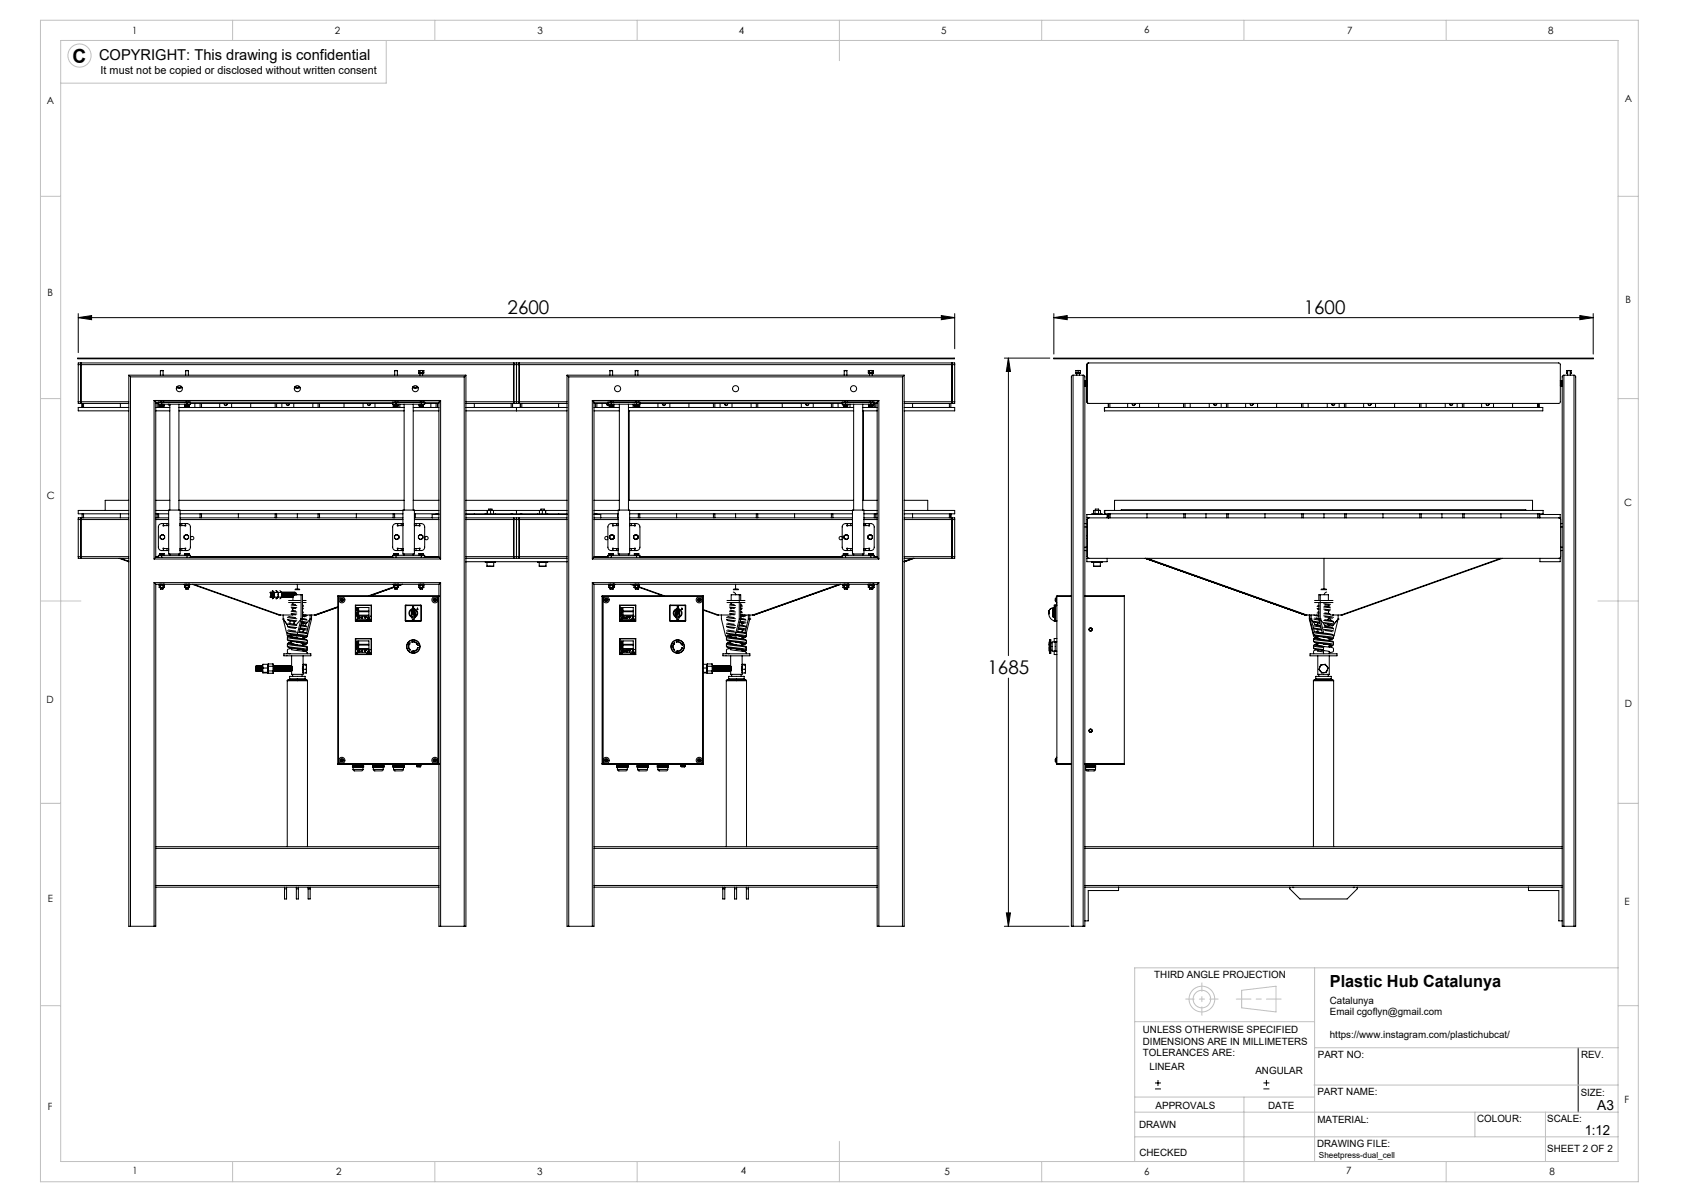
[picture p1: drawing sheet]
<svg xmlns="http://www.w3.org/2000/svg" width="420mm" height="297mm" viewBox="0 0 420 297" stroke-linecap="round" stroke-linejoin="round" font-family="sans-serif">
<defs><g id="words">
<text font-size="4.8" x="17.9" y="15.5">C</text>
<g font-size="4.7">
<text x="125.5" y="77.5">2600</text>
<text x="322.3" y="77.5">1600</text>
<text x="244.1" y="166.5">1685</text>
</g>
<text font-size="4.1" x="328.7" y="244">Plastic Hub Catalunya</text>
<text font-size="3.7" x="24.5" y="14.8">COPYRIGHT: This drawing is confidential</text>
<g font-size="3.4">
<text x="394.8" y="274.2">A3</text>
<text x="391.7" y="280.4">1:12</text>
</g>
<text font-size="2.7" x="24.9" y="18.4">It must not be copied or disclosed without written consent</text>
<g font-size="2.5">
<text x="32.7" y="8.3">1</text>
<text x="82.7" y="8.3">2</text>
<text x="132.9" y="8.3">3</text>
<text x="182.7" y="8.3">4</text>
<text x="232.7" y="8.3">5</text>
<text x="282.8" y="8.3">6</text>
<text x="333" y="8.4">7</text>
<text x="382.8" y="8.3">8</text>
<text x="11.6" y="25.7">A</text>
<text x="401.7" y="25.3">A</text>
<text x="11.8" y="73">B</text>
<text x="401.8" y="75">B</text>
<text x="11.6" y="123.2">C</text>
<text x="401.5" y="125">C</text>
<text x="11.5" y="173.7">D</text>
<text x="401.6" y="174.6">D</text>
<text x="11.8" y="223">E</text>
<text x="401.6" y="223.7">E</text>
<text x="285.3" y="241.8">THIRD ANGLE PROJECTION</text>
<text x="328.7" y="248">Catalunya</text>
<text x="328.7" y="250.8">Email cgoflyn@gmail.com</text>
<text x="282.5" y="255.3">UNLESS OTHERWISE SPECIFIED</text>
<text x="328.7" y="256.4">https://www.instagram.com/plastichubcat/</text>
<text x="282.5" y="258.1">DIMENSIONS ARE IN MILLIMETERS</text>
<text x="282.5" y="260.9">TOLERANCES ARE:</text>
<text x="325.8" y="261.3">PART NO:</text>
<text x="390.8" y="261.4">REV.</text>
<text x="284.1" y="264.5">LINEAR</text>
<text x="310.3" y="265.3">ANGULAR</text>
<text x="11.8" y="274.3">F</text>
<text x="285.7" y="274.1">APPROVALS</text>
<text x="313.5" y="274">DATE</text>
<text x="325.7" y="270.5">PART NAME:</text>
<text x="390.8" y="270.7">SIZE:</text>
<text x="401.6" y="272.7">F</text>
<text x="281.6" y="278.8">DRAWN</text>
<text x="325.7" y="277.5">MATERIAL:</text>
<text x="365.2" y="277.3">COLOUR:</text>
<text x="382.5" y="277.2">SCALE:</text>
<text x="281.7" y="285.5">CHECKED</text>
<text x="325.6" y="283.5">DRAWING FILE:</text>
<text x="382.5" y="284.8">SHEET 2 OF 2</text>
<text x="32.8" y="290.2">1</text>
<text x="83.1" y="290.3">2</text>
<text x="132.8" y="290.3">3</text>
<text x="183.1" y="290.2">4</text>
<text x="233.5" y="290.2">5</text>
<text x="282.9" y="290.3">6</text>
<text x="332.8" y="290.2">7</text>
<text x="383" y="290.3">8</text>
</g>
<text font-size="2.1" x="326" y="286.2">Sheetpress-dual_cell</text>
</g></defs>
<g fill="none" stroke="#000" stroke-width=".25">
<path d="M19.3 78.5l3.3-.5v1zM19.3 77.5v9.6M19.3 78.5h216.7M232.7 78l3.3 .5-3.3 .5zM236 77.5v8.7M260.5 78.5l3.3-.5v1zM260.5 78.5h133.3M260.5 77.5v10M390.5 78l3.3 .5-3.3 .5zM393.8 77.5v10M19.2 88.5h216.7v.2h-216.7zM19.3 90.1v-.4h216.7v.4"/>
<path d="M19.3 99.3v.4h12.5M19.3 90.1v9.2M19.3 90.1h216.7M19.3 99.3h12.5M20 89.7v10M20.3 99.7v1M20.7 99.7v1M29.8 99.7v1M31.8 92.7v136.2h.5M31.8 92.7l.5 .4M31.8 92.7h83.4M32.3 93.1v135.8"/>
<path d="M32.3 93.1h82.5M38.1 99l.4 .4M38.1 99h70.8M38.1 99v39.1M38.5 99.4h70M38.5 99.4v38.3M38.5 99.7h.6M38.9 99.7v1M39.2 99.9v.8M39.4 99.9v.4h.3M39.4 99.9h1.1M39.6 99.4h.1"/>
<path d="M39.6 91.6h.7M39.6 91.6v1.1M40.3 99.4h.1M40.3 91.6v1.1M40.5 99.9v.4h-.2M41.6 99.9l.4 .3M41.7 99.9l.3 .2M42 99.9v26.1M43.6 95.7l.1 .1a1.25 1.25 0 0 0 1.3-.1M43.8 95.5v.1M43.8 95.6l.5 .1 .5-.1M43.8 95.6a.58 .58 0 0 0 1 0"/>
<path d="M44.2 99.9v26.1M44.9 95.5l-.1 .1M45.7 99.9h.1M45.8 99.9v.4M45.9 99.4h.1M45.9 91.6h.7M45.9 91.6v1.1M46.2 99.4h.9v.5h-.9zM46.2 99.9h-7.1v-.5h.9v.9M46.4 99.9v.4M46.6 99.4h.1M46.6 91.6v1.1"/>
<path d="M46.8 99.9h.1M47.1 99.7h50M48.2 99.7v1M49.5 99.7v1M49.8 99.7v1M54.3 99.7v1M55.4 99.7v.1a.42 .42 0 0 0 .4 .4 .42 .42 0 0 0 .4-.5 .36 .36 0 0 1-.4 .4 .36 .36 0 0 1-.3-.4M57.3 99.7v1M62 99.7v1M68 99.7v1M68.4 99.7v1M69.7 99.7v1"/>
<path d="M70.7 99.7v.1a.42 .42 0 0 0 .5 .4 .42 .42 0 0 0 .4-.5 .36 .36 0 0 1-.4 .4 .36 .36 0 0 1-.3-.4M72.6 99.7v1M72.8 95.7v.1a1.25 1.25 0 0 0 1.4-.1M72.9 95.5l.1 .1M73 95.6l.5 .1 .5-.1M73 95.6a.58 .58 0 0 0 1 0M74.1 95.5l-.1 .1M77.3 99.7v1M78.6 99.7v1M79 99.7v1M85 99.7v1M89.8 99.7v1"/>
<path d="M91.5 99.7a.36 .36 0 0 1-.3 .4 .36 .36 0 0 1-.4-.4v.1a.42 .42 0 0 0 .5 .4 .42 .42 0 0 0 .3-.5M92.7 99.7v1M97.2 99.9v.8M97.4 99.9v.4h.2M97.4 99.9h1M97.6 99.4h.1M97.6 91.6h.6M97.6 91.6v1.1M98.2 99.4h.1M98.2 91.6v1.1M98.4 99.9v.4h-.2M98.8 99.9v.8"/>
<path d="M99.9 99.9v26.1M102 95.7v.1a1.25 1.25 0 0 0 1.4-.1M102.1 95.5l.1 .1M102.1 99.9v26.1M102.2 95.6a.58 .58 0 0 0 1 0M102.2 95.6l.5 .1 .5-.1M103.2 95.5v.1M103.5 92.2h.2M103.5 91.6v.6M103.6 99.9v.4h.3M103.6 99.9h1.1M103.7 91.5h.4"/>
<path d="M103.7 92.2h.4M103.7 91.5l-.2 .1M103.7 91.5l.1 .1M103.8 99.4h.1M103.8 91.6v1.1M103.9 91.5h.5M103.9 91.5h.1M104.1 91.5h.5M104.1 92.2h.5M104.1 91.5l-.3 .1M104.1 91.5l.4 .1M104.4 91.5h.1"/>
<path d="M104.5 91.6v.6M104.5 92.2h-.4M104.5 92.2h.1M104.5 99.4h.1M104.5 92.2v.5M104.6 91.5l.2 .1M104.6 91.5l-.1 .1M104.7 99.9v.4h-.3M104.8 92.2h-.2M104.8 91.6v.6M105 99.7h3.5M106.5 99.7v1"/>
<path d="M107.8 99.7v1M108.2 99.7v1M108.5 99.4v38.3M108.9 99l-.4 .4M108.9 99v39.1M114.8 93.1v135.8M115.2 92.7v136.2h-.4M115.2 92.7l-.4 .4M115.2 99.7h25M115.2 99.3h25M117.3 99.7v1M126.4 99.7v1"/>
<path d="M126.7 99.7v1M127 89.7v10M127.7 89.7v10M128.3 89.7v10M128.6 99.7v1M129 99.7v1M138.1 99.7v1M140.2 92.7l.4 .4M140.2 92.7v136.2h.4M140.2 92.7h83.3M140.6 93.1h82.5M140.6 93.1v135.8"/>
<path d="M146.4 99l.4 .4M146.4 99h70.9M146.4 99v39.1M146.8 99.4h70M146.8 99.4v38.3M146.8 99.7h3.5M147.2 99.7v1M147.5 99.7v1M148.8 99.7v1M149.9 99.7v.1a.39 .39 0 0 0 .2 .4 .39 .39 0 0 0 .5-.1M150 99.7a.36 .36 0 0 0 .2 .4 .36 .36 0 0 0 .4 0M150.6 99.9v.4h.2"/>
<path d="M150.6 99.9h1M150.8 99.4h.1M150.8 91.6h.6M150.8 91.6v1.1M151.4 99.4h.1M151.4 91.6v1.1M151.6 99.9v.4h-.2M151.8 99.9v.8M153.1 99.9v26.1M155.4 99.9v26.1M156.5 99.9v.8M156.8 99.9h.1"/>
<path d="M156.9 99.9v.4M157 99.4h.1M157 91.6h.7M157 91.6v1.1M157.4 99.9h-7.1v-.5h.8v.9M157.4 99.4h.8v.5h-.8zM157.5 99.9v.4M157.7 99.4h.1M157.7 91.6v1.1M157.9 99.9h.1M158.2 99.9v.8M158.2 99.7h50"/>
<path d="M162.6 99.7v1M163.7 99.7v.1a.42 .42 0 0 0 .5 .4 .42 .42 0 0 0 .3-.5 .36 .36 0 0 1-.3 .4 .36 .36 0 0 1-.4-.4M165.6 99.7v1M170.3 99.7v1M176.4 99.7v1M176.7 99.7v1M178 99.7v1M179.1 99.7v.1a.42 .42 0 0 0 .4 .4 .42 .42 0 0 0 .4-.5 .36 .36 0 0 1-.4 .4 .36 .36 0 0 1-.3-.4M181 99.7v1M185.7 99.7v1M187 99.7v1M187.3 99.7v1"/>
<path d="M193.4 99.7v1M198.1 99.7v1M199.9 99.7a.36 .36 0 0 1-.4 .4 .36 .36 0 0 1-.3-.4v.1a.42 .42 0 0 0 .4 .4 .42 .42 0 0 0 .4-.5M201 99.7v1M205.5 99.7v1M205.9 99.7v1M207.2 99.7v1M208.3 99.9l.2 .3M208.4 99.9l.1 .1M208.5 99.9v.4h.3M208.5 99.9h1.1M208.7 99.4h.1"/>
<path d="M208.7 91.6h.7M208.7 91.6v1.1M209.4 99.4h.1M209.4 91.6v1.1M209.6 99.9v.4h-.3M210.1 99.9v.8M211 99.9v26.1M213.3 99.9v26.1M214.6 92.2h.2M214.6 91.6v.6M214.7 99.9v.4h.3M214.7 99.9h1.1"/>
<path d="M214.8 91.5h.5M214.8 92.2h.5M214.8 91.5l-.2 .1M214.8 91.5l.2 .1M214.9 99.4h.1M215 91.6l-.1 1.1M215 91.5h.5M215 91.5h.1M215.3 92.2h.4M215.3 91.5h.4M215.3 91.5l-.3 .1M215.3 91.5l.3 .1"/>
<path d="M215.5 91.5h.1M215.6 91.6v.6M215.6 92.2h-.3M215.6 92.2h.1M215.6 99.4h.1M215.6 92.2v.5M215.7 91.5l.2 .1M215.7 91.5l-.1 .1M215.8 99.9v.4h-.3M215.9 92.2h-.2M215.9 91.6v.6M216.1 99.9h-7.9v-.5h.8v.9"/>
<path d="M216.1 99.7h.7M216.5 99.7v1M216.8 99.4v38.3M217.3 99l-.5 .4M217.3 99v39.1M223.1 93.1v135.8M223.5 92.7l-.4 .4M223.5 92.7v136.2h-.4M223.5 99.3h12.5M225.6 99.7v1M234.7 99.7v1M235 99.7v1"/>
<path d="M235.3 89.7v10M236 99.3v.4h-12.5M236 90.1v9.2M248.3 88.5h11.2M249.3 88.5l.5 3.3h-1zM249.3 88.5v73.5M260.5 88.5h133.3v.2h-133.3zM265.3 92.7l-.5 .4v135.8h.5M265.3 92.7h2.5M265.3 92.7v136.2M266 92.2h.2M266.2 92.2v.5"/>
<path d="M266.2 91.5h.6M266.2 91.5h.1M266.2 92.2h.6M266.2 91.5h-.2v.7h.2M266.2 91.5l-.2 .1M266.2 91.5l.3 .1M266.5 91.6v.6M266.5 92.2h-.3M266.5 92.2h.3M266.8 91.5h.3v.7h-.3M266.8 91.5l-.3 .1M266.8 91.5l.3 .1"/>
<path d="M266.8 91.5h.1M266.8 92.2v.5M267.1 92.2h-.3M267.8 92.7l.4 .4v135.8h-.4M267.8 92.7v136.2M268.2 95.3v.1M268.2 94v1.4M268.2 94h.1M268.2 95.4h.1M268.2 94v.1M268.3 94v1.4M268.3 94v.1"/>
<path d="M268.3 94.1v1.2M268.3 95.3v.1M268.3 95.3l.1 .1M268.4 94v1.4M268.4 94h.1M268.4 95.4h.1M268.4 94l-.1 .1M268.5 94v1.4M268.5 94v.1M268.5 94.1v1.2M268.5 95.3l.1 .1M268.5 95.3v.1"/>
<path d="M268.6 94v1.4M268.6 94h.1M268.6 95.4h.1M268.6 94l-.1 .1M268.6 94l.1 .1M268.7 99.3l.4 .4M268.7 95.3l-.1 .1M268.7 90.1v9.2M268.7 90.1l.4-.4h116.2l.4 .4v9.2l-.4 .4h-116.2l-.4-.4M269.1 89.7l-.4 .4M274 99.7v1M274.4 99.7v1"/>
<path d="M278.8 99.7v1M279.8 99.7v.1a.42 .42 0 0 0 .5 .4 .42 .42 0 0 0 .3-.5 .36 .36 0 0 1-.3 .4 .36 .36 0 0 1-.4-.4M281.7 99.7v1M286.4 99.7v1M292.6 99.7v1M292.9 99.7v1M294.2 99.7v1M298.9 99.7v1M300.7 99.7a.36 .36 0 0 1-.4 .4 .36 .36 0 0 1-.3-.4v.1a.42 .42 0 0 0 .5 .4 .42 .42 0 0 0 .3-.5M301.9 99.7v1M303.2 99.7v1M303.5 99.7v1"/>
<path d="M307.9 99.7v1M309 99.7v.1a.42 .42 0 0 0 .5 .4 .42 .42 0 0 0 .3-.5 .36 .36 0 0 1-.3 .4 .36 .36 0 0 1-.4-.4M310.9 99.7v1M315.6 99.7v1M321.7 99.7v1M322.1 99.7v1M323.4 99.7v1M328.1 99.7v1M329.9 99.7a.36 .36 0 0 1-.4 .4 .36 .36 0 0 1-.3-.4v.1a.42 .42 0 0 0 .4 .4 .42 .42 0 0 0 .4-.5M331 99.7v1M332.3 99.7v1M332.7 99.7v1"/>
<path d="M337.1 99.7v1M338.2 99.7v.1a.42 .42 0 0 0 .4 .4 .42 .42 0 0 0 .4-.5 .36 .36 0 0 1-.4 .4 .36 .36 0 0 1-.3-.4M340 99.7v1M344.7 99.7v1M350.9 99.7v1M351.3 99.7v1M352.6 99.7v1M357.3 99.7v1M359 99.7a.36 .36 0 0 1-.3 .4 .36 .36 0 0 1-.4-.4v.1a.42 .42 0 0 0 .5 .4 .42 .42 0 0 0 .4-.5M360.2 99.7v1M361.5 99.7v1M361.9 99.7v1"/>
<path d="M366.3 99.7v1M367.3 99.7v.1a.42 .42 0 0 0 .5 .4 .42 .42 0 0 0 .3-.5 .36 .36 0 0 1-.3 .4 .36 .36 0 0 1-.4-.4M369.2 99.7v1M373.9 99.7v1M380.1 99.7v1M380.4 99.7v1M385.7 95.3v.1M385.7 94v1.4M385.7 94h.1M385.7 95.4h.1M385.7 94v.1M385.8 94v1.4"/>
<path d="M385.8 94v.1M385.8 94.1v1.2M385.8 95.3l.1 .1M385.8 95.3v.1M385.9 94v1.4M385.9 94h.1M385.9 95.4h.1M385.9 94l-.1 .1M386 94v1.4M386 94v.1M386 94.1v1.2M386 95.3l.1 .1"/>
<path d="M386 95.3v.1M386.1 94v1.4M386.1 94l-.1 .1M386.1 94h.1M386.1 95.4h.1M386.1 94l.1 .1M386.2 95.3l-.1 .1M386.6 92.7l-.4 .4v135.8h.4M386.6 92.7h2.5M386.6 92.7v136.2M387.5 91.6h.7M387.5 91.6v1.1"/>
<path d="M387.6 91.6h-.3M387.6 91.5h-.3v.7h.2h-.2M387.6 91.5h.5M387.6 91.5l-.1 .1M388.1 91.5l.1 .1M388.1 91.5h.3v.7h-.2h.2M388.1 91.6h.3M388.2 91.6v1.1M389.1 92.7l.4 .4v135.8h-.4M389.1 92.7v136.2M31.8 100.7h-12.5v.8h12.5M38.5 100.7h3.5"/>
<path d="M38.5 101.5h3.5M39.4 100.3h.3M39.7 100.3h.6M40 100.3h.3M40 100.3h-.3M40.5 100.3v.4M40.5 100.3h-.2M44.2 100.7h55.7M44.2 101.5h55.7M45.7 100.3h.1M45.7 100.3h.4M45.8 100.3h.3"/>
<path d="M45.8 100.3h-.1M46.1 100.3h.5M46.4 100.3h-.3M46.4 100.3h.2M46.6 100.3h.2M46.8 100.3h.1M46.8 100.3v-.4h-1.2l.1 .4M46.8 100.3h-.2M97.4 100.3h.2M97.5 100.3v.4M97.6 100.3h.6M97.9 100.3v-.9h-.8v.5h7.9v-.5h-.9v.9"/>
<path d="M97.9 100.3h-.3M97.9 100.3h.3M98.4 100.3h-.2M102.1 100.7h6.4M102.1 101.5h6.4M103.6 100.3h.3M103.9 100.3h.5M104.1 100.3h-.2M104.1 100.3h.3M104.7 100.3h-.3M115.2 100.7h25M115.2 101.5h25"/>
<path d="M127.7 100.7v.8M146.8 100.7h6.3M146.8 101.5h6.3M150.6 100.3h.2M150.8 100.3h.6M151.1 100.3h.3M151.1 100.3h-.3M151.6 100.3h-.2M155.4 100.7h55.6M155.4 101.5h55.6M155.5 101.5v22.1M156.8 100.3h.1"/>
<path d="M156.8 100.3h.4M156.9 100.3h.3M156.9 100.3h-.1M157.2 100.3h.6M157.5 100.3h-.3M157.5 100.3h.3M157.8 100.3h.1M157.8 100.3v.4M157.9 100.3h.1M158 100.3v-.4h-1.3l.1 .4M158 100.3h-.2M158 100.3h-.1"/>
<path d="M208.5 100.3h.3M208.8 100.3h.5M209 100.3h-.2M209 100.3h.3M209.6 100.3h-.3M213.3 100.7h3.5M213.3 101.5h3.5M213.5 101.5v22.1M214.7 100.3h.3M214.8 100.3v.4M215 100.3h.5M215.3 100.3v-.9h.8v1.3"/>
<path d="M215.3 100.3h.2M215.3 100.3h-.3M215.8 100.3h-.3M223.5 100.7h12.5v.8h-12.5M273 100.7h108.4v.8h-108.4zM19.3 137.5v.5h12.5M19.3 128.4v9.1M19.3 128.4h12.5M19.3 137.5h12.5M20 128v10M20.3 127v1M20.7 127v1"/>
<path d="M29.4 138l2.4 .8M29.8 127v1M29.8 138l2 .7M31.8 128h-12.5v.4M31.8 126.1h-12.5v.9h12.5M31.8 123.6h-5.8v2.5M38.1 138.1h70.8M38.5 137.7h1.5M38.5 137.7l-.4 .4M38.5 123.6h3.5M38.5 128h3.2M38.5 126.1h3.2"/>
<path d="M38.5 128.4h3.2M38.5 137.5h.6M38.5 127h3.2M38.9 127v1M39.1 137.7v-.5h8v.5M39.2 127v1M39.4 137.2h1.1M39.6 132.4l.5-.3 .6 .3v.6l-.6 .3-.5-.3zM39.7 136.8h.6M39.7 136.8h-.3v.4M39.7 136.8h-.3M39.7 136.8h.3"/>
<path d="M40 136.8v.9M40 137.7h6.2M40.3 136.8h.2v.4M40.3 136.8h-.3M40.3 136.8h.2M40.4 129.7l-.1 .3 .2-.1M40.4 129.4v.5h.9M40.5 135.5h-.2l.1 .2M41.3 129.4h.4M41.3 129.9h.4M41.3 136h.4M41.3 135.5h.4"/>
<path d="M41.3 129.4h-1.3a.83 .83 0 0 0-.9 .8v5a.83 .83 0 0 0 .9 .8h1.3M41.3 129.4v.5M41.3 135.5v.5M41.3 135.5h-.9v.5M41.7 126h2.8v10.9h-2.8zM42 136.9v.3M44.2 136.9v.3M44.2 123.6h55.7M44.5 129.4h.4M44.5 129.9h.4M44.5 136h.4M44.5 135.5h.4"/>
<path d="M44.5 128h55.1M44.5 126.1h55.1M44.5 128.4h55.1M44.5 127h55.1M44.9 129.4h1.3a.83 .83 0 0 1 .9 .8v5a.83 .83 0 0 1-.9 .8h-1.3M44.9 135.5h.9v.5M44.9 129.4v.5M44.9 135.5v.5M45.7 135.5h.2l-.1 .2M45.7 137.2h1.1M45.8 132.2a.54 .54 0 0 1 .7 .2 .54 .54 0 0 1-.2 .8M45.8 132.2a.54 .54 0 0 0-.2 .8 .54 .54 0 0 0 .7 .2"/>
<path d="M45.8 132.2l-.3 .2v.6l.6 .3 .2-.1M45.8 132.2l.3-.1 .5 .3v.6l-.3 .2M45.8 129.7l.1 .3-.2-.1M45.8 129.4v.5h-.9M46 136.8h.5M46 136.8h-.3v.4M46 136.8h-.3M46 136.8h.2M46.2 136.8v.9M46.5 136.8h.3v.4M46.5 136.8h-.3M46.5 136.8h.3"/>
<path d="M47.1 137.5h50M49.5 127v1M49.8 127v1M58.9 127v1M68 127v1M68.4 127v1M73.5 127v1M78.6 127v1M79 127v1M88.1 127v1M97.1 137.7v-.5h7.9v.5M97.2 137.7h-51"/>
<path d="M97.2 137.7h.7M97.2 127v1M97.4 137.2h1M97.5 132.4l.6-.3 .5 .3v.6l-.5 .3-.6-.3zM97.5 127v1M97.6 136.8h.6M97.6 136.8h-.2v.4M97.6 136.8h-.2M97.6 136.8h.3M97.9 136.8v.9M97.9 137.7h6.2M98.2 136.8h.2v.4"/>
<path d="M98.2 136.8h-.3M98.2 136.8h.2M98.3 129.7l-.1 .2h.2M98.3 129.4v.5h.9M98.4 135.5h-.2l.1 .2M99.2 129.4h.4M99.2 129.9h.4M99.2 136h.4M99.2 135.5h.4M99.2 129.4h-1.3a.83 .83 0 0 0-.8 .8v5a.83 .83 0 0 0 .8 .8h1.3M99.2 129.4v.5M99.2 135.5v.5"/>
<path d="M99.2 135.5h-.9v.5M99.6 126h2.8v10.9h-2.8zM99.9 136.9v.3M102.1 136.9v.3M102.1 123.6h6.4M102.4 129.4h.5M102.4 129.9h.5M102.4 136h.5M102.4 135.5h.5M102.4 128h6.1M102.4 126.1h6.1M102.4 128.4h6.1"/>
<path d="M102.4 127h6.1M102.7 127v1M102.9 129.4h1.2a.83 .83 0 0 1 .9 .8v5a.83 .83 0 0 1-.9 .8h-1.2M102.9 135.5h.8v.5M102.9 129.4v.5M102.9 135.5v.5M103.4 132.4l.6-.3 .5 .3v.6l-.5 .3-.6-.3zM103.6 135.5h.2l-.1 .2M103.6 137.2h1.1M103.7 129.7l.1 .3-.2-.1M103.7 129.4v.5h-.8M103.9 136.8h.5"/>
<path d="M103.9 136.8h-.3v.4M103.9 136.8h-.3M103.9 136.8h.2M104.1 136.8v.9M104.4 136.8h.3v.4M104.4 136.8h-.3M104.4 136.8h.3M105 137.5h3.5M107.8 127v.1M108.2 127v.1M108.5 137.7h-4.4M108.5 137.7l.4 .4"/>
<path d="M108.5 127.1h-1.7v.9M115.2 123.6h25M115.2 128h25M115.2 138h25M115.2 126.1h25M115.2 138.8h24.9M115.2 127.1h25M115.2 128.4h25M115.2 137.5h25M115.2 127h4.8M115.2 138.8h.1M117.3 127v.1"/>
<path d="M120 138.8v.2h2.5v-.2M120 127h2.5M120 127v.1M120.4 139.9h1.6M120.4 139v.9M120.4 126.1v.9M120.5 126.1v.9M120.8 126.1v-.3h.8v.3M121.3 126.1v.9M122 126.1v.9M122 139v.9M122.5 127v.1"/>
<path d="M122.5 127h10.4M126.4 127v.1M126.7 127v.1M127 128v10M127.7 128v10M127.7 126.1v.9M128.3 128v10M128.6 127v.1M129 127v.1M132.9 138.8v.2h2.5v-.2M132.9 127h2.5M132.9 127v.1"/>
<path d="M133.3 139.9h1.7M133.3 139v.9M133.4 126.1v.9M133.7 126.1v-.3h.8v.3M134.1 126.1v.9M134.8 126.1v.9M134.9 126.1v.9M135 139v.9M135.4 127v.1M135.4 127h4.8M138.1 127v.1M146.4 138.1h70.9"/>
<path d="M146.8 137.7l-.4 .4M146.8 123.6h6.3M146.8 137.7h3.6M146.8 128h6M146.8 126.1h6M146.8 127.1h1.7v.9M146.8 128.4h6M146.8 137.5h3.5M146.8 127h6M147.2 127v.1M147.5 127v.1M150.3 137.7v-.5h7.9v.5"/>
<path d="M150.3 132.7a.42 .42 0 0 0-.6-.1 .42 .42 0 0 0 0 .7 .42 .42 0 0 0 .6-.1M150.4 137.7h.7M150.6 137.2h1M150.7 132.4l.6-.3 .5 .3v.6l-.5 .3-.6-.3zM150.8 136.8h.6M150.8 136.8h-.2v.4M150.8 136.8h-.2M150.8 136.8h.3M151.1 137.7h6.3M151.1 136.8v.9M151.4 136.8h.2v.4M151.4 136.8h-.3"/>
<path d="M151.4 136.8h.2M151.5 129.7l-.1 .3 .2-.1M151.5 129.4v.5h.9M151.6 135.5h-.2l.1 .2M152.4 129.4h.4M152.4 129.9h.4M152.4 136h.4M152.4 135.5h.4M152.4 129.4h-1.3a.83 .83 0 0 0-.8 .8v5a.83 .83 0 0 0 .8 .8h1.3M152.4 129.4v.5M152.4 135.5v.5M152.4 135.5h-.9v.5"/>
<path d="M152.7 127v1M152.8 126h2.8v10.9h-2.8zM153.1 136.9v.3M155.4 136.9v.3M155.4 123.6h55.6M155.6 129.4h.5M155.6 129.9h.5M155.6 136h.5M155.6 135.5h.5M155.6 128h55.1M155.6 126.1h55.1M155.6 128.4h55.1"/>
<path d="M155.6 127h55.1M156.1 129.4h1.3a.83 .83 0 0 1 .8 .8v5a.83 .83 0 0 1-.8 .8h-1.3M156.1 135.5h.8v.5M156.1 129.4v.5M156.1 135.5v.5M156.8 135.5h.2l-.1 .2M156.8 137.2h1.1M156.9 132.2a.54 .54 0 0 1 .8 .2 .54 .54 0 0 1-.2 .8M156.9 132.2a.54 .54 0 0 0-.2 .8 .54 .54 0 0 0 .8 .2M156.9 132.2l-.3 .2v.6l.6 .3 .3-.1M156.9 132.2l.3-.1 .5 .3v.6l-.2 .2M156.9 129.7l.1 .3-.2-.1"/>
<path d="M156.9 129.4v.5h-.8M157.1 136.8h.5M157.1 136.8h-.3v.4M157.1 136.8h-.3M157.1 136.8h.3M157.4 137.7h51.6M157.4 136.8v.9M157.6 136.8h.3v.4M157.6 136.8h-.2M157.6 136.8h.3M157.8 127v1M158.2 127v1"/>
<path d="M158.2 137.5h50M167.3 127v1M176.4 127v1M176.7 127v1M181.8 127v1M187 127v1M187.3 127v1M196.4 127v1M205.5 127v1M205.9 127v1M208.2 137.7v-.5h7.9v.5M208.2 132.7a.42 .42 0 0 0-.6-.1 .42 .42 0 0 0 0 .7 .42 .42 0 0 0 .6-.1"/>
<path d="M208.5 137.2h1.1M208.6 132.4l.6-.3 .5 .3v.6l-.5 .3-.6-.3zM208.8 136.8h.5M208.8 136.8h-.3v.4M208.8 136.8h-.3M208.8 136.8h.2M209 136.8v.9M209 137.7h6.3M209.3 136.8h.3v.4M209.3 136.8h-.3M209.3 136.8h.3M209.4 129.7v.3l.2-.1"/>
<path d="M209.4 129.4v.5h.9M209.6 135.5h-.2v.2M210.3 129.4h.4M210.3 129.9h.4M210.3 136h.4M210.3 135.5h.4M210.3 129.4h-1.3a.83 .83 0 0 0-.8 .8v5a.83 .83 0 0 0 .8 .8h1.3M210.3 129.4v.5M210.3 135.5v.5M210.3 135.5h-.9v.5M210.7 126h2.9v10.9h-2.9zM211 136.9v.3"/>
<path d="M213.3 136.9v.3M213.3 123.6h3.5M213.6 129.4h.4M213.6 129.9h.4M213.6 136h.4M213.6 135.5h.4M213.6 128h3.2M213.6 126.1h3.2M213.6 128.4h3.2M213.6 127h3.2M214 129.4h1.3a.83 .83 0 0 1 .8 .8v5a.83 .83 0 0 1-.8 .8h-1.3M214 129.4v.5"/>
<path d="M214 135.5v.5M214 135.5h.9v.5M214.6 132.4l.5-.3 .5 .3v.6l-.5 .3-.5-.3zM214.7 135.5h.2v.2M214.7 137.2h1.1M214.9 129.7v.3l-.2-.1M214.9 129.4v.5h-.9M215 136.8h.5M215 136.8h-.3v.4M215 136.8h-.3M215 136.8h.3M215.3 136.8v.9"/>
<path d="M215.5 136.8h.3v.4M215.5 136.8h-.2M215.5 136.8h.3M216.1 137.5h.7M216.1 127v1M216.5 127v1M216.8 137.7h-1.5M216.8 137.7l.5 .4M223.5 128h12.5v.4M223.5 126.1h12.5v.9h-12.5M223.5 123.6h5.8v2.5M223.5 128.4h12.5"/>
<path d="M223.5 137.5h12.5M225.6 138l-2.1 .7M225.6 127v1M225.9 138l-2.4 .8M234.7 127v1M235 127v1M235.3 128v10M236 137.5v.5h-12.5M236 128.4v9.1M268.2 129.4h.5M268.2 136h.5M268.2 135.2h.5"/>
<path d="M268.2 130.2h.5M268.7 135.2v.8M268.7 129.4v.8M268.7 136v1.6l.4 .4M268.7 133h.1M268.7 132.4h.1M268.7 130.2v5M269.1 128l-.4 .3v1.1M269.2 128l-.4 .4v9.1l.4 .5M269.9 127.1v-.1h2.5v.1M269.9 138.8v.2h2.5v-.2M270.3 127v-.9h1.7v.9"/>
<path d="M270.3 139.9h1.7M270.3 139v.9M270.7 126.1v.9M270.8 126.1v-.3h.8v.3M271.6 126.1v.9M272 139v.9M273 126.1h108.5v.9h-108.5zM273.1 126.1v.9M273.7 128v-.9h-5v.9h117v-.9h-5v.9M273.7 138v.8h-5v-.8h117v.8h-5v-.8M274 127v1M274.1 127v1"/>
<path d="M274.4 127v1M275.5 126.1v-2.5h103.3v2.5M277.2 126.1v-.1h100v.1M283.1 138l39.5 14h3M283.2 138l39.5 14M283.5 127v1M283.6 138l39.4 14M292.6 127v1M293 127v1M298.1 127v1M303.3 127v1M303.6 127v1"/>
<path d="M312.7 127v1M321.8 127v1M322.2 127v1M327.3 127v1M327.3 138v7.5M332.4 127v1M332.8 127v1M341.9 127v1M351 127v1M351.3 127v1M356.5 127v1M361.6 127v1"/>
<path d="M361.9 127v1M371 138l-39.5 14M371 127v1M371.4 138l-39.5 14h-3M380.1 127v1M380.5 127v1M385.4 128l.4 .4v9.1l-.4 .5M385.8 129.4h.4M385.8 136h.4M385.8 135.2h.4M385.8 130.2h.4M38.1 144l.4 .4"/>
<path d="M38.1 144v84.9M38.1 144h70.8M38.5 144.4v84.5h-.4M38.5 144.4h70M39.3 144.4h1.3v.1h-1.3zM39.4 145.1l.1 .1M39.4 144.6h.3M39.4 144.6v.5M39.4 144.5v.1M39.5 145.2h.5M39.6 144.4h.1M39.6 145.5h.7"/>
<path d="M39.7 144.6l-.1 .9M39.7 144.6h.6M40 145.2h.5M40.3 144.6v.9M40.3 144.6h.3M40.3 144.4h.1M40.5 144.5l.1 .1M40.6 145.1l-.1 .1M40.6 144.6v.5M45.6 144.4h1.3v.1h-1.3zM45.6 145.1l.2 .1M45.6 144.6v.5"/>
<path d="M45.6 144.6h.3M45.7 144.5l-.1 .1M45.8 145.2h.4M45.9 144.4h.1M45.9 145.5h.7M45.9 144.6v.9M45.9 144.6h.6M46.2 145.2h.5M46.5 144.6l.1 .9M46.5 144.6h.4M46.6 144.4h.1M46.8 144.5l.1 .1"/>
<path d="M46.9 145.1l-.2 .1M46.9 144.6v.5M47.5 144.4l21.4 7.6 3.5-.1M47.9 144.4l21.4 7.6M66.7 146.4l.3 .5-.3 .6M66.8 146.3l.3 .6-.3 .7 .3-.6zM66.9 146.3l.3 .6-.3 .7M67 146.3l.3 .6-.3 .7M67.1 146.3l.3 .6-.3 .7M67.2 146.3l.3 .6-.3 .7M67.3 146.3l.3 .7-.3 .6 .3-.7zM67.3 146l.2 .1"/>
<path d="M67.3 145.9l.2 .2M67.5 147.8l-.2 .1M67.5 147.8l-.2 .2M67.5 146.1l.4 .3M67.5 146.1l.4 .9M67.9 147l-.4 .8M67.9 147v.5M67.9 147.5l-.4 .3M67.9 147.5h.8M67.9 146.4v.6M67.9 146.4h.8M68.2 145.9l.2 .2z"/>
<path d="M68.3 147.9l.1-.1zM68.3 145.9l.1 .2M68.4 146.1l.5 .3M68.4 147.8l-.1 .2M68.4 146.1h.1M68.4 146.1l.3 .3M68.7 147.5l-.3 .3M68.7 146.4l.1 .6M68.8 147l.1 .5M68.8 147l-.1 .5M68.8 147h.1M68.9 147.5l-.5 .3"/>
<path d="M68.9 146.4l-.1 .6M68.9 147.5h.8M68.9 146.4h.8M69.2 145.9l.5 .5M69.6 146.3l.3 .6-.3 .7M69.7 146.4l.2 .5-.2 .6M69.7 147.5l-.5 .5M69.7 146.4v1.1M69.7 146.5l.1 .4-.1 .5M69.7 146.6v.7M69.7 146.3l.3 .6-.3 .7M69.8 146.3l.3 .6-.3 .7"/>
<path d="M69.9 146.3l.3 .6-.3 .7M70 146.3l.3 .6-.3 .7 .2-.6zM70 153h.1M70 153l1 4.1 2.8-.1M70 153l1 1.4M70 152v1M70.1 146.3l.3 .6-.3 .7 .3-.6zM70.2 146.3l.3 .6-.3 .7 .3-.6zM70.3 146.3l.3 .6-.3 .7 .3-.6zM70.4 146.3l.4 .6-.4 .7 .3-.6zM70.5 146.3l.4 .6-.4 .7 .3-.6zM70.7 146.3l.3 .6-.3 .7"/>
<path d="M70.8 146.3l.3 .6-.3 .7M70.9 146.3l.3 .6-.3 .7M71 146.3l.3 .6-.3 .7M71 158l.4 .3 2.1 .4M71 159.7l.4 .3 2.1 .3M71 157.5v.5M71 159.2v.5M71 157.5l.5-.4-.2 .1 2.3 .5M71 159.2l.3-.3 .8-.2-.8 .2 2.3 .4M71 159.2l5 .8M71 157.5l5 .8M71 159.7l4.9 .8"/>
<path d="M71 158l5 .8M71.1 152.5l2.3 .4M71.1 154.2l2.3 .4M71.1 155.8l2.3 .4M71.1 156.3l2.3 .4M71.1 154.7l2.3 .4M71.1 153l2.3 .4M71.1 156.4a2.57 2.57 0 0 0 2 .5v.1M71.1 153.1l.4 .3 1.6 .2M71.1 154.8l.5 .3 1.5 .2M71.1 146.3l.4 .6-.4 .7 .3-.6zM71.3 146.3l.3 .6-.3 .7 .2-.6z"/>
<path d="M71.3 148.4h2.9M71.3 148.9h2.9M71.3 152.3l1.8 .3M71.3 154l1.8 .3M71.3 155.6l1.8 .3M71.4 146.3l.3 .6-.3 .7 .3-.6zM71.5 146.3l.3 .6-.3 .7 .3-.6zM71.6 146.3l.3 .6-.3 .7 .3-.6zM71.7 153.4l.1 .6M71.7 146.3l.3 .6-.3 .7 .3-.6zM71.8 146.3l.3 .6-.3 .7M71.9 146.3l.3 .6-.3 .7"/>
<path d="M72 157.1l-.2 .1 .1 .1 1.7 .4M72 151.6l1.4 .1M72 150l1.4 .1M72 149.5l1.4 .1M72 151.1l1.4 .1M72 146.3l.3 .6-.3 .7M72 159l.9 .2M72.1 146.3l.3 .6-.3 .7M72.1 158.7l-.3 .2 1.8 .4M72.1 157.1v.3M72.1 158.5v.6M72.1 150.3l1 .1"/>
<path d="M72.1 151.8l1 .1M72.1 149.3l1 .1M72.1 150.8l1 .1M72.2 146.3l.3 .6-.3 .7M72.3 150.3h.2zM72.3 150.3h.2M72.3 146.3l.3 .6-.3 .7M72.4 150.3h.1M72.4 150.4v.4M72.4 147.5v.9M72.4 148.9v.4M72.4 146.3l.3 .7z"/>
<path d="M72.6 146.3l.2 .7zM72.6 147h2.2v6M72.7 146.3l.3 .7zM72.7 153.6l-.1 .6zM72.8 146.3l.3 .7zM72.9 146.3l.4 .7M72.9 146.3l.3 .7M72.9 145.7h1.2M73 146.4l.2 .6M73 145.5h1M73.3 146.7v.3M73.5 158.7h.1"/>
<path d="M73.5 158.7l1.5 .3M73.5 158.7l1.7 .4-.3 .1M73.5 158.7l2.2 .4-.8 .2 .9-.2 .2-.3M73.5 144.4v1.1M73.6 157.7l2 .3 .4 .3M73.6 159.3l1.2 .2a.96 .96 0 0 1 1.1 .5v.5M73.6 156.8l2.4 .4M73.7 157l2 .4-.8 .2 .8-.1 .3-.3M73.8 157l1.2 .3M73.8 157l1.4 .4-.3 .2M73.8 156.3l2.2 .3M74 156l1.6 .3 .4 .3"/>
<path d="M74.2 155.2l1.7 .2M74.4 154.7l1.5 .2M74.4 154.4l1.4 .3M74.4 153h.1M74.4 153h.4M74.4 153l-1 4.1M74.4 147v6M74.4 153l-1.1 1.3M74.6 153.8l1.1 .2M74.6 153.5l1.3 .3M74.8 153l1.1 .3M74.8 152.8l1 .3"/>
<path d="M74.8 151.1l.1 .1M74.8 148.4h.9M74.8 148.9h.9M74.8 150.3h.3M74.8 149.8h.3M74.8 152.2l.9 .2M74.8 151.9h.3M74.8 151.4h.3M74.8 149.5l.1 .1M74.8 153l-.8 3.1M74.8 150.5l.1 .1M74.9 152.2v.1"/>
<path d="M74.9 153.9v.6M74.9 155.6v.6M74.9 157.3v.5M74.9 158.9v.6M75 152.3l-.2-.1 .4 .2M75 154l-.4-.2 .6 .3M75.3 152l.6 .1M75.7 155.7l-1.5-.3 1 .4M75.8 154l-.5 .6M75.9 159.8l.1 .2M76 156.9v.3M76 160v.5"/>
<path d="M76 158.3v.5M76 157.1h.1M76.7 153l-.9 3.4M76.7 153h.3M76.7 152v1M76.7 153l-.8 .9M76.7 153h.1M77 153l-1 4.1M77 152v1M83.5 150l-5.4 2h-3M83.5 147.4h25M83.5 149.9l-5.8 2.1"/>
<path d="M83.7 147.4v41.3M84.3 148.1h.4v.2h-.4zM87.8 149.5h4v4h-4zM87.8 157.8h4v3.9h-4zM87.9 149.6h3.8v3.8h-3.8zM87.9 157.9h3.8v3.7h-3.8zM87.9 153h3.8M87.9 152.3h3.8M88 153.2h.1M88.1 153.3h.1M88.1 153.2h.1M88.1 151.3l.4 .1z"/>
<path d="M88.1 151.8l.4 .1zM88.1 150.2l.4 .1zM88.1 150.7l.4 .2zM88.1 159.5l.4 .2zM88.1 159l.4 .1zM88.1 158.5l.4 .1zM88.1 153.2v.1M88.1 159.1h.3M88.1 150.8h.3M88.2 153.2h.1M88.2 150.8h.1M88.2 159.1h.1"/>
<path d="M88.2 158.5h.1M88.2 158.5v.1M88.2 150.3h.1M88.2 150.8h-.1M88.2 150.8h.2M88.2 159h.2M88.2 159l-.1 .1M88.2 158.5l-.1 .1M88.2 150.2l-.1 .1M88.2 159.6h.1M88.2 151.4h.1M88.2 159h.1"/>
<path d="M88.2 153.2v.1l-.2-.1M88.2 150.2h.1M88.2 159v.1M88.2 153.2v.1M88.2 151.3v.1M88.2 151.3l.1 .1M88.2 151.9h.1M88.3 151.8h.1M88.3 151.9h-.1M88.3 151.9h.1M88.3 159.6h-.1M88.3 151.4h-.1"/>
<path d="M88.3 153.2v.1zM88.3 151.8v.1M88.3 151.4h.1M88.3 159.6h.1M88.3 151.3v.1M88.3 150.2v.1M88.3 159v.1M88.3 153.3h.1M88.3 158.5v.1M88.3 150.8h.1M88.3 158.5h.1M88.3 150.3h.1"/>
<path d="M88.3 159.1h.1M88.3 158.6h.1M88.3 153.2h.1M88.3 153.2v.1M88.4 151.3v.1M88.4 159.6h.1M88.4 151.3l-.1 .1M88.4 150.2l-.1 .1M88.4 150.8h-.1M88.4 159l-.1 .1M88.4 151.8h.1M88.4 150.2v.1"/>
<path d="M88.4 150.8h.1M88.4 159v.1M88.4 153.3h-.1M88.4 153.3h.1M88.4 151.4h.1M88.4 159.1h.1M88.4 153.2h.1M88.4 159h.1M88.4 159.6h-.1M88.4 150.2h.1M88.4 158.5h.1M88.4 150.2l-.3 .1"/>
<path d="M88.4 158.5l-.3 .1M88.4 150.2h-.2M88.4 158.5h-.2M88.5 152.7h.1M88.5 152.6h.1M88.5 152.6l.1 .1M88.5 152.5l-.2 .1 .2 .2h.4l-.1-.3M88.5 152.5l-.1 .1 .1 .2h.4l-.1-.3M88.5 152.5h.3M88.6 152.6h.1M88.6 152.7h.1M88.6 152.6v.1"/>
<path d="M88.6 152.7h-.1M88.7 150.1h2.5v.9h-2.5zM88.7 151.1h2.5v.9h-2.5zM88.7 158.4h2.5v.8h-2.5zM88.7 159.4h2.5v.8h-2.5zM88.7 152.6h.1M88.7 152.7h.1M88.8 152.6l-.2 .1 .2-.1M88.8 152.6h.1M89.3 152.6h.1v.1zM89.6 152.8l-.1-.3 .1 .4v-.5v.4M90.1 152.4h.4z"/>
<path d="M90.1 152.5h.3zM90.2 152.6l.1 .2 .1-.2M90.7 153.3h.1M90.7 153.2v.1M90.7 153.3l.1 .1M90.8 153.3l-.2 .1M90.8 153.3h-.1M90.8 153.3h.1M90.9 153.3h-.1M90.9 153.3h.1M90.9 153.2l-.1 .1M90.9 153.2h.1"/>
<path d="M90.9 153.2v.1M90.9 153.2l-.1 .2M90.9 152.7h.4M91 153.3l-.1 .1M91 153.3h.1M91 152.6h.2M91 153.2h.1M91 153.2l-.1 .1M91.1 153.3h-.1M91.1 152.4l.2 .3h-.3zM91.2 153.3h-.2M91.2 153.3h-.1"/>
<path d="M91.2 153.3h.1M91.2 153.2h.1M91.3 153.2l-.1 .1M91.3 153.2h.1M91.3 153.2h-.1M91.3 153.3h.1M91.3 153.2v.1M91.4 153.2l-.1 .1M91.4 153.2h-.1M91.4 153.2h.1M91.4 153.2v.2M91.4 153.3l.1 .1"/>
<path d="M91.5 153.3h.1M91.5 153.2v.1M91.5 153.2l.1 .1M91.5 153.2l-.1 .1M91.6 153.3h.1M91.6 153.3v.1M91.6 153.2l.1 .1M91.6 153.2v.1M91.7 153.3h.1M97.2 144.4h1.4v.1h-1.4zM97.3 144.6v.5M97.3 145.1l.1 .1"/>
<path d="M97.3 144.6h.3M97.3 145l-6.2 2.2M97.3 145.1l-5.8 2.1M97.4 145.2h.1M97.4 144.5l-.1 .1M97.4 145.2h.5M97.6 144.4h.1M97.6 145.5h.6M97.6 144.6v.9M97.6 144.6h.6M97.9 145.2h.5M98.2 145.1l-.3 .1"/>
<path d="M98.2 145.1l.2 .1M98.2 144.6v.5M98.2 144.6h.3M98.2 144.4h.1M98.2 145.2v.3M98.4 144.5l.1 .1M98.5 145.1l-.1 .1M98.5 144.6v.5M99.1 144.4l-.6 .2M99.5 144.4l-1 .3M100.2 149.5h3.9v4h-3.9zM100.3 149.6h3.7v3.8h-3.7z"/>
<path d="M101 159.1l.4-.3-.1 .4a.93 .93 0 0 0 .1 1.4l-.1 .1a1.4 1.4 0 0 1-.3-1.6zM101.8 152.3h.1M101.8 152.3v.2M101.8 152.5h.1M101.8 152.5l.4 .9M101.8 158.6a1.24 1.24 0 0 1 1.6 .9l-.3-.3a.93 .93 0 0 0-1.2-.5zM101.8 150.6v1.7M101.8 150.6l.1 .1M101.8 150.6a.92 .92 0 0 0-.5 .9 .92 .92 0 0 0 .5 .8M101.9 150.7l-.1 1.6M101.9 150.4l-.1 .2M101.9 150.4a1.08 1.08 0 0 0-.8 1 1.08 1.08 0 0 0 .7 1.1"/>
<path d="M101.9 150.4h.1M102 150.4l-.1 .3M102 150.4h-.1M102 151.5l.2 .2M102 151.5l.1 .2M102 151.5a.19 .19 0 0 1 .2-.2 .19 .19 0 0 1 .1 .3 .19 .19 0 0 1-.2 0M102.1 150l.1-.1v.2M102.1 150l.1 .1M102.1 151.3h.1M102.1 150.9h.1M102.1 150.3v.6M102.1 150.2h.1"/>
<path d="M102.1 151.5h.1M102.2 151.5h.1M102.1 150.7h.1M102.1 150.3h.1M102.1 150.9l.1 .4M102.2 150.2l-.3 .2M102.2 150.9h.1M102.2 151.3l-.2 .2M102.2 151.3h.1M102.2 151.7v1.7M102.2 151.3l.2 .2M102.2 150.7h.1"/>
<path d="M102.2 150.9v.4M102.2 150.3h.1M102.2 150.3v.6M102.2 150.2h.1M102.3 150.4h.1M102.4 151.5l-.2 .2M102.4 151.5v.1M102.4 150.4l.1 .3M102.4 150.4h.1M102.4 150.4l.1 .2M102.4 150.4a1.08 1.08 0 0 1 .9 1 1.08 1.08 0 0 1-.8 1.1M102.5 150.7v1.6"/>
<path d="M102.5 150.6v.1M102.5 150.6l.1 1.7M102.5 150.6a.92 .92 0 0 1 .6 .9 .92 .92 0 0 1-.5 .8M102.5 152.5h.1M102.5 152.3v.2M102.5 152.3h.1M102.5 152.5l-.3 .9M102.6 152.5h-.1M102.6 152.3l-.1 .2M103.2 150.5l.1 .1-.1-.3v.2M103.2 150.5v.1M103.5 144.4h1.3v.1h-1.3z"/>
<path d="M103.5 145.1l.2 .1M103.5 144.6v.5M103.5 144.6h.3M103.6 144.5l-.1 .1M103.7 145.2h.4M103.8 144.4h.1M103.8 145.5h.7M103.8 144.6v.9M103.8 144.6h.7M104.1 145.2h.5M104.5 145.1l.1 .1M104.5 144.6v.5"/>
<path d="M104.5 144.6h.3M104.5 145.1l-.4 .1M104.5 144.4h.1M104.5 145.2v.3M104.7 144.5l.1 .1M104.8 145.1l-.2 .1M104.8 144.6v.5M107.3 148.1h.4v.2h-.4zM108.3 147.4v41.3M108.5 144.4v84.5h.4M108.5 147.2h-25v41.7h25M108.9 144l-.4 .4"/>
<path d="M108.9 144v84.9M146.4 144l.4 .4M146.4 144h70.9M146.4 144v84.9M146.8 144.4v84.5h-.4M146.8 144.4h70M148.8 147.2h25v41.7h-25zM148.8 147.4h25M149 147.4v41.3M149.7 148.1l.1-.1 .2 .3h-.3zM150.5 145.1l.1 .1M150.5 144.6h.3"/>
<path d="M150.5 144.6v.5M150.6 144.5l-.1 .1M150.6 145.2h.5M150.8 144.4h.1M150.8 145.5h.6M150.8 144.6v.9M150.8 144.6h.6M151.1 145.2h.5M151.4 144.6v.9M151.4 144.6h.3M151.4 144.4h.1M151.4 145.5h.2"/>
<path d="M151.4 145.5h.1M151.6 145.2h.1M151.6 144.4h.1M151.6 145.5h-.2M151.6 145.2v.3M151.6 145.2h.2M151.6 144.5l.1 .1M151.7 145.1l.1 .1M151.7 145.1l-.1 .1M151.7 144.6v.5M151.8 144.5h-.1M151.8 144.5l.1 .1"/>
<path d="M151.8 144.4h-1.4v.1h1.4M151.8 144.4h.2l-.2 .1M151.8 144.4v.1M151.9 145.1l-.1 .1M151.9 144.6v.5M153.2 149.5h4v4h-4zM153.2 157.8h4v3.9h-4zM153.3 149.6h3.8v3.8h-3.8zM153.3 153h3.8M153.3 152.3h3.8M153.3 157.9h3.8v3.7h-3.8zM153.5 153.3h.1"/>
<path d="M153.4 153.3h.1M153.4 153.2h.1M153.4 153.2l.1 .1M153.5 151.3l.3 .1zM153.5 151.8l.3 .1zM153.5 150.7l.3 .2zM153.5 150.2l.3 .1zM153.5 159.5l.3 .2zM153.5 159l.3 .1zM153.5 158.5l.3 .1zM153.5 153.2l-.1 .1M153.5 159.1h.3"/>
<path d="M153.5 150.8h.3M153.5 153.2h.1M153.5 150.8h.1M153.5 159.1h.1M153.5 158.5h.1M153.5 150.3h.1M153.5 158.5v.1M153.5 159l.2 .1M153.5 150.8h.2M153.5 159v.1M153.5 159.6h.1M153.5 151.4h.1"/>
<path d="M153.5 159h.1M153.5 153.2v.1M153.5 150.2h.1M153.5 159l.1 .1M153.5 150.2l.1 .1M153.5 158.5l.1 .1M153.6 153.2l-.1 .1M153.6 159.6h-.1M153.6 159.6h.1M153.6 151.3l-.1 .1M153.6 151.3v.1M153.6 153.2h-.1"/>
<path d="M153.6 153.2v.1M153.6 150.2v.1M153.6 150.8h.1M153.6 158.5v.1M153.6 159v.1M153.6 151.9h.1M153.6 151.4h.1M153.6 151.8v.1M153.6 153.3h.1M153.6 159.1h.1M153.6 151.8h.1M153.7 158.5v.1"/>
<path d="M153.7 150.8h.1M153.7 153.3h.1M153.7 159.6h-.1M153.7 151.4h-.1M153.7 150.3h-.1M153.7 150.8h-.1M153.7 158.5l-.1 .1M153.7 158.5h.1M153.7 150.3h.1M153.7 159.1h.1M153.7 159.6h.1M153.7 151.4h.1"/>
<path d="M153.7 153.2h.1M153.7 153.2v.1M153.7 153.2l-.1 .1M153.7 151.3l-.1 .1M153.7 151.3h.1M153.7 150.2v.1M153.7 159h.1M153.8 159.1h.1M153.8 150.8h-.1M153.8 159h.1M153.8 150.8h.1M153.8 150.2h.1"/>
<path d="M153.8 158.5h-.1M153.8 150.2h-.3M153.8 150.2l-.3 .1M153.8 158.5l-.3 .1M153.8 158.5h-.3M153.8 159v.1M153.8 152.7h.1M153.9 152.6h.1M153.9 152.7h.1M153.9 152.5l-.2 .1 .2 .2h.4l-.2-.3M153.9 152.5h.2M154 152.6v.1l.1-.1"/>
<path d="M154 152.6h.2M154 152.6h.1M154 152.6v.1M154 150.1h2.5v.9h-2.5zM154 151.1h2.5v.9h-2.5zM154 158.4h2.5v.8h-2.5zM154 159.4h2.5v.8h-2.5zM154.1 152.6v.1M154.2 152.6h.1M154.8 152.6v.1M154.8 152.5v.2M154.9 152.8v-.3l-.3 .1 .4 .3v-.5l-.1 .4"/>
<path d="M155.4 152.5l.4-.1h-.4l.1 .2M155.5 152.5l.2 .1M155.5 152.6h.2M155.5 152.6l.1 .2 .1-.2M155.9 144.4l.8 .3M156 153.3h.1M156 153.2v.2l.1-.1M156.1 153.3h.1M156.1 153.2l-.1 .1M156.1 153.3v.1M156.2 144.4l.5 .2M156.2 153.3h-.1"/>
<path d="M156.2 153.3v.1M156.2 153.2l-.1 .1M156.2 153.2l.1 .1M156.3 153.2l-.2 .1M156.3 153.3l-.1 .1M156.3 153.3h.1M156.3 152.7l.4 .1M156.3 153.3v.1M156.3 152.6h.3M156.3 153.2h.1M156.3 153.2v.1M156.4 152.6h.2"/>
<path d="M156.4 153.2l-.2 .2M156.4 153.3h.1M156.5 152.4l.1 .3h-.3zM156.5 153.3h-.1M156.5 153.3h.1M156.6 153.2h.1M156.6 153.3h.1M156.6 153.2l-.1 .1M156.6 152.7l.1 .1M156.7 153.2v.1M156.7 144.4h1.3v.1h-1.3zM156.7 145.1l.2 .1"/>
<path d="M156.7 144.6v.5M156.7 144.6h.3M156.7 153.2h.1M156.7 153.2v.2M156.8 153.3l.1 .1M156.8 153.3h.1M156.8 144.5l-.1 .1M156.8 153.2v.1M156.8 153.2h.1M156.9 153.3h.1M156.9 153.2h.1M156.9 153.2v.1"/>
<path d="M156.9 153.2l-.1 .1M156.9 145.2h.5M156.9 153.3v.1M156.9 153.3l.1 .1M157 153.2l-.1 .1M157 153.2h.1M157 153.3h.1M157 153.2v.1M157 144.4h.1M157 145.5h.7M157 145.5h.6M157 153.3v.1"/>
<path d="M157 144.6v.9M157 144.6h.7M157.4 145.2h.4M157.7 144.6v.5M157.7 145.1l-.3 .1M157.7 145.1l.1 .1M157.7 144.6h.3M157.7 144.4h.1M157.7 145.5h.2M157.7 145.2v.3M157.7 145.5h-.1M157.8 145.2h.1"/>
<path d="M157.9 145.5h-.3M157.9 145.2v.3M157.9 145.2h.1M157.9 144.5l.1 .1M157.9 145.1l.1 .1M158 145.1l5.9 2.1M158 145.1l-.1 .1M158 144.6v.5M158 145.1l-.2 .1M158 145l6.2 2.2M158 145.2h.1M158.1 145.2h-.1"/>
<path d="M158.1 145.2h.1M165.6 149.5h3.9v4h-3.9zM165.7 149.6h3.7v3.8h-3.7zM166.4 159.1l.3-.3-.1 .4a.93 .93 0 0 0 .2 1.4l-.1 .1a1.41 1.41 0 0 1-.3-1.6zM167.1 152.3v.2M167.1 152.5h.1M167.1 152.5l.4 .9M167.2 152.3v.2M167.2 152.3h-.1M167.2 152.5h.1M167.2 158.6a1.24 1.24 0 0 1 1.5 .9l-.3-.3a.93 .93 0 0 0-1.2-.5zM167.2 150.6l-.1 1.7"/>
<path d="M167.2 150.6v.1M167.2 150.6a.92 .92 0 0 0-.6 .9 .92 .92 0 0 0 .5 .8M167.2 150.7v1.6M167.3 150.4l-.1 .2M167.3 150.4h.1M167.3 150.4a1.08 1.08 0 0 0-.9 1 1.08 1.08 0 0 0 .7 1.1M167.3 150.4l-.1 .3M167.3 151.5l.2 .2M167.3 151.5l.1 .1M167.3 151.5a.19 .19 0 0 1 .3-.2 .19 .19 0 0 1 .1 .3 .19 .19 0 0 1-.3 0M167.4 151.3h.2M167.5 150.9h.1"/>
<path d="M167.5 149.9v.2M167.5 150.3v.6M167.5 150.2h.1M167.5 149.9h.1M167.5 151.5h.1M167.5 150.7h.1M167.5 150.9v.4M167.5 150.3h.1M167.5 150.2l-.2 .2M167.5 151.3l-.2 .2M167.5 151.3h.1M167.5 151.7v1.7"/>
<path d="M167.5 151.3l.2 .2M167.6 150.3h-.1M167.6 150.3v.6M167.6 150.9h.1M167.6 150.2h.1M167.6 150.3l-.1 .6M167.7 151.4v.1M167.7 150.4h.1M167.7 151.5l-.2 .2M167.7 151.5v.1M167.7 150.4l.1 .3M167.8 150.4h.1"/>
<path d="M167.8 150.4v.2M167.8 150.4a1.08 1.08 0 0 1 .8 1 1.08 1.08 0 0 1-.7 1.1M167.8 150.7l.1 1.6M167.8 150.6v.1M167.8 150.6l.1 1.7M167.8 150.6a.92 .92 0 0 1 .6 .9 .92 .92 0 0 1-.5 .8M167.9 152.3v.2M167.9 152.3h.1M167.9 152.5h.1M167.9 152.5l-.4 .9M168.5 150.5v.1M168.5 150.5l.1 .1"/>
<path d="M168.5 150.5l.1-.2v.2M168.6 150.5v.1M172.7 148.1h.3v.2h-.3zM173.7 147.4v41.3M173.8 150.8l3.4 1.2h3.5M173.8 150.6l3.8 1.4M178.3 152v1l1.1 4.1 2.7-.1M179.6 158l.3 .3 2.1 .4M179.6 159.7l.3 .3 2.1 .3M179.6 157.5v.5M179.6 159.2v.5M179.6 157.5l.4-.4-.2 .1 2.3 .5"/>
<path d="M179.6 159.2l.2-.3 .8-.2-.8 .2 2.3 .4M179.6 157.5l4.9 .8M179.6 159.2l4.9 .8M179.6 159.7l4.9 .8M179.6 158l4.9 .8M179.6 156.4l4.9 .8M179.6 154.7l2.2 .4M179.6 153l2.2 .4M179.6 152.5l2.2 .4M179.6 154.2l2.2 .3M179.6 155.8l2.2 .4M179.6 156.4l.5 .3 1.5 .2"/>
<path d="M179.7 153.2l1.8 .4M179.7 154.8l1.8 .5M179.7 148.4h2.9M179.7 148.9h2.9M179.9 152.3l1.6 .3M179.9 154l1.6 .3M179.9 155.6l1.6 .3M180.3 151l1.5 .2M180.3 149.5l1.5 .1M180.3 150l1.5 .1M180.3 151.5l1.5 .2M180.5 151.8l1 .1"/>
<path d="M180.5 150.2l1 .2M180.5 157.1l-.2 .1 .2 .1 1.6 .4M180.5 149.2l1 .1M180.5 150.8l1 .1M180.5 159l.9 .2M180.6 158.7l-.3 .2 1.8 .4M180.6 157.1v.3M180.6 158.5v.6M180.6 150.3h.2h-.2M180.6 150.3h.2M180.8 148.4v-1.4h2.3v1.4M180.8 148.9v.3"/>
<path d="M181.3 145.7h1.3M181.3 146.3l.4 .3 .2 .4M181.4 145.5h1.1M181.8 144.4v1.1M181.8 146.8v.2M181.9 157h.1M182 158.7h.1M182 157h.1M182 158.7l1.5 .3M182 158.7l1.8 .4-.3 .1M182 158.7l2.3 .4-.8 .2 .8-.2 .2-.3M182 157l2.3 .4-.8 .2 .8-.1 .2-.3"/>
<path d="M182.1 156.2l2.4 .5M182.1 159.3l1.3 .2a.96 .96 0 0 1 1.1 .5v.5M182.1 157.7l2 .3 .4 .3M182.1 157l1.4 .3M182.1 157l1.7 .4-.3 .2M182.5 155.4l1.2 .4M182.5 155.4l1.7 .3M182.6 155.1l1.9 .3M182.7 154.6l1.7 .3M182.8 153h.3M182.8 147v6M182.8 153l-1.1 4.1"/>
<path d="M182.8 154.4l1.5 .3M182.9 153.8l1.3 .2M182.9 148.4h1.3M182.9 148.9h1.3M183 153.5l1.4 .3M183.1 153l1.3 .3M183.1 153l-.8 3 1.8 .3 .4 .4M183.1 152.8l1.2 .3M183.1 151.1l.3 .1M183.1 152.2l.4 .1M183.1 150.3h.4M183.1 150.5h.3"/>
<path d="M183.1 149.7l.4 .1M183.1 152.1l1.1 .3M183.1 151.9h.4M183.1 151.4h.4M183.1 152.2l.6 .2M183.1 148.9v4.1M183.1 153h.1M183.2 152.2v.6M183.4 149.5h-.3h.3M183.5 153.9v.6M183.5 155.6v.6M183.5 157.3v.5"/>
<path d="M183.5 158.9v.6M183.5 154l-.6-.2 .8 .3M183.8 152l.6 .1M184.3 155.7l-.1 .6M184.4 159.8l.1 .2M184.5 158.3v.5M184.5 156.7v.5M184.5 160v.5M185 153h.3M185 152v1M185 153l-.6 2.2M185.3 153h.1"/>
<path d="M185.3 152v1M185.3 153l-.8 3.5M207.5 144.4l-21.4 7.6M207.8 144.4l-21.4 7.6h-2.9M208.4 145.1l.2 .1M208.4 144.6h.3M208.4 144.6v.5M208.5 144.5l-.1 .1M208.6 145.2h.4M208.7 144.4h.1M208.7 145.5h.7M208.7 145.5h.6"/>
<path d="M208.7 144.6v.9M208.7 144.6h.6M209 145.2h.5M209.3 144.6v.5M209.3 145.1l-.3 .1M209.3 145.1l.2 .1M209.3 144.6h.3M209.4 144.4h.1M209.4 145.5h.1M209.4 145.2v.3M209.4 145.5h-.1M209.5 145.2h.1"/>
<path d="M209.5 144.4h.1M209.5 145.5h-.2M209.5 145.2v.3M209.6 145.2h.1M209.6 144.5v.1M209.6 145.1l.1 .1M209.6 145.1v.1M209.6 144.6v.5M209.6 145.1l-.1 .1M209.7 144.5h-.1M209.7 144.5l.1 .1M209.7 144.4h-1.3v.1h1.3"/>
<path d="M209.7 144.4h.2l-.2 .1M209.7 144.4v.1M209.8 145.1l-.1 .1M209.8 144.6v.5M214.6 144.5h1.3M214.6 145.1l.2 .1M214.7 144.5l.3 .1M214.8 145.2h.5M214.9 144.4h.1M214.9 145.5h.7M214.9 145.5h.6M215 144.6l-.1 .9"/>
<path d="M215 144.6h.6M215.3 145.2h.4M215.6 145.1l-.3 .1M215.6 145.1l.1 .1M215.6 144.6v.5M215.6 144.6h.3M215.6 144.4h.1M215.6 145.5h.2M215.6 145.2v.3M215.6 145.5h-.1M215.7 145.2h.1M215.8 144.4h.1"/>
<path d="M215.8 145.5h-.3M215.8 145.2v.3M215.8 145.2h.1M215.8 144.5l.1 .1M215.9 145.1v.1M215.9 145.1l-.1 .1M215.9 144.6v.5M215.9 145.1l-.2 .1M215.9 144.5h.1M215.9 144.5l.2 .1M215.9 144.4h-1.3v.7M215.9 144.4h.2l-.2 .1"/>
<path d="M215.9 144.4v.1M216 144.5l.1 .1M216.1 145.1l-.2 .1M216.1 144.6v.5M216.8 144.4v84.5h.5M217.3 144l-.5 .4M217.3 144v84.9M259.3 151.3l.1 .1a1.54 1.54 0 0 0 1.3 2v-.9M259.3 151.3l.1 .1M259.3 151.3h.1M259.3 150.9h.1M259.3 150.9v.4"/>
<path d="M259.4 150.9h-.1M259.4 151.5v.1M259.4 151.5h.1M259.4 159.2h.1M259.4 158.7v2.1M259.4 158.7v.5M259.4 158.7h.1M259.4 151.4v.1M259.4 151.4h.1M259.4 151.6h.1M259.5 158.2l-.1 1.3v-.3M259.5 158.2v3.1"/>
<path d="M259.5 158.1v.1M259.5 158.1a.38 .38 0 0 1 .3 .2 .38 .38 0 0 1 0 .4v2.1a.38 .38 0 0 1 0 .4 .38 .38 0 0 1-.3 .2M259.5 158.1v3.3M259.8 158.8h.3M260.3 150.7v1.6M260.3 152.3h.1M260.3 152.3l.2 .2M260.3 150.6v1.7M260.3 150.6v.1M260.3 151.4h.1M260.3 151.6h.1M260.5 150.4l-.2 .2"/>
<path d="M260.5 150.4v2.1M260.5 152.5h.1M260.5 150.4h.2M260.5 150.4l-.2 .3M260.5 150.4h.1M260.6 153.4l.2 .1M260.7 150.4v2.1M260.7 152.5h-.2M260.7 150.2h-.1a1.08 1.08 0 0 0-1.3 .7M260.7 150.2v.2M260.7 152.5h.1M260.7 150.4h.1"/>
<path d="M260.7 150.3l-.2-.1a1.05 1.05 0 0 0-1.1 .7M260.7 152.3h.1M260.7 150.7h.1M260.8 153.3v.1M260.8 153.3h.5M260.8 149.7h.5M260.8 149.7v3.6M260.8 149.5v4h.5M260.8 149.6v.1M260.8 158.6h-.7v2.3h.7M261.1 147.8l-.2 .2v.4l.2 .2M261.1 148.2v.4"/>
<path d="M261.1 147.8v.4M261.1 148.6h.1M261.1 147.8h.1M261.1 148.2v.8h.2M261.3 158.6h-.5v2.3h.5M261.3 147.5h-.2v.7M261.3 149.5h-.7v.7M261.3 157.8h-.7v.8M261.3 147.4h3.5M264.8 147.2h-3.5v41.7h3.5M268.2 147.4h9.7M268.2 147.2h9.7v41.7h-9.7"/>
<path d="M323.7 153h.1M323.7 153l1 4.1h.5M323.7 153h.4M323.7 152v1M323.8 152v1l1 4.1M324.1 153l.8 3M324.1 152v1M324.1 153l1 1.3M324.1 153h.1M324.7 156.7l.4 .4 2 .3M324.7 158.4l.4 .4 2 .3M324.7 156.3v.4"/>
<path d="M324.7 157.9v.5M324.7 159.6v.5M324.7 157.9l.2-.3 .9-.2-.8 .3 2.2 .4M324.7 159.6l.3-.3 .8-.2-.8 .2 2.2 .4M324.7 156.2l4.9 .9M324.7 157.9l4.9 .8M324.7 159.6l2.5 .4M324.7 158.4l4.9 .8M324.7 156.7l4.9 .9M324.8 155.1l1.9 .3M324.8 153.5l1.4 .2M324.8 153l1.3 .2"/>
<path d="M324.8 154.6l1.7 .3M324.8 155.3l1.9 .4 .2 .7-1.4-.5M324.8 152l1.2 .3M324.8 153.6l1.5 .4M325 148.4h1.3M325 148.9h1.3M325 152.7l1 .2M325 156l2 .4M325.5 154.3l.9 .3-1.4-.3M325.5 152.6l.5 .3M325.5 152h.5M325.6 151.5h.4"/>
<path d="M325.6 149.8l.4 .1M325.6 150.3l.4 .1M325.7 157.8l1.5 .3M325.7 152.8l.3 .1M325.7 154.5h.3M325.7 150.6h.3M325.8 151.2l.2 .1M325.8 149.6h.2M325.8 157.5l-.3 .2 1.7 .4M325.8 159.2l-.3 .1 1.7 .4M325.8 153.9v.6M325.8 155.6v.5"/>
<path d="M325.8 157.2v.6M325.8 158.9v.6M325.9 152.8h-.1M326 153h.4M326 148.4v-1.4h2.4v1.4M326 148.9v4.1M326 153l.6 2.2M326.4 153l.9 3.5M326.4 147v6M326.4 153l1.2 1.6h1.8l1.4-1.6M326.4 153h.1M326.4 148.4h3.1"/>
<path d="M326.4 148.9h3.1M326.5 145.7h1.5M326.6 145.5h1.2M326.7 159.7h.4M327.1 159.7l.1 .1M327.1 157.4h.1M327.1 159.1h.1M327.1 157.4l1.6 .3M327.1 157.4l1.8 .4-.3 .2M327.1 159.1l1.8 .4-.3 .2M327.1 159.1l2.3 .4-.8 .2 .8-.1 .2-.4M327.1 157.4l2.3 .4-.8 .3 .8-.2 .2-.3"/>
<path d="M327.2 150l1.7 .2M327.2 160v.5M327.2 153.8l2.4 .4M327.2 152.2l2.4 .4M327.2 155.5l2.4 .4M327.2 151.7l1.7 .2M327.2 150.5l1.7 .2M327.2 149.2l1.7 .1M327.2 159.8v.2M327.2 159.7l1.7 .2a.68 .68 0 0 1 .7 .8 .68 .68 0 0 1-.8 .5l-.2 .1M327.2 159.7h.1M327.2 158.1l2.1 .3 .3 .3"/>
<path d="M327.4 149.8l1.4 .1M327.5 153.1l1.8 .3 .3 .3-2.4-.4M327.5 156.4l1.8 .3 .3 .4M327.5 151.4l1.3 .2M327.5 154.8l1.8 .3 .3 .3-2.4-.4M327.5 155.8l1.9 .3M327.5 154.1l1.9 .4M327.5 152.4l1.9 .4M327.5 150.8l1.2 .1M327.5 149.4l1.2 .2M328 146.3l-.5 .3-.1 .4M328.4 149.6v.3"/>
<path d="M328.4 150.9v.7M328.6 152.9l-.4 .3a.48 .48 0 0 1 .5-.3 .48 .48 0 0 1 .4 .4M328.6 154.4h.1M328.6 152.9h.1M328.6 157.7v.6M328.6 159.3v.6M328.7 154.4l-.4-.1 .3 .1M329.4 152h.2M329.6 157.1v.5M329.6 158.7v.5M330.8 153l-1.2 4.1M330.8 152v1"/>
<path d="M330.8 153h.1M63.3 164.5v1.4M63.3 164.5h.1M63.3 165.9h.1M63.4 164.5v1.4M63.4 164.5v.1M63.4 164.6v1.2M63.4 165.8v.1M63.4 165.8l.1 .1M63.5 164.5v1.4M63.5 164.5h.1M63.5 165.9h.1"/>
<path d="M63.5 164.5l-.1 .1M63.5 164.5l.1 .1M63.6 164.6v1.2M63.6 165.8l-.1 .1M63.6 165.8l.1 .1M63.7 164.5v1.4M63.7 164.5h.1M63.7 165.9h.1M63.7 164.5l-.1 .1M63.7 164.5l.1 .1M63.8 164.6v1.2M63.8 165.8l-.1 .1"/>
<path d="M63.8 165.8v.1M63.8 164.5v1.4M63.8 164.5h.1M63.8 165.9h.1M63.8 164.5v.1M63.9 164.5v1.4M63.9 164.5v.1M63.9 164.6v1.2M63.9 165.8v.1M63.9 165.8l.1 .1M64 164.5v1.4M64 164.5h.1"/>
<path d="M64 165.9h.1M64 164.5l-.1 .1M64 164.5l.1 .1M64.1 164.6v1.2M64.1 165.8l-.1 .1M64.1 165.8l.1 .1M64.2 164.5v1.4M64.2 164.5h.1M64.2 165.9h.1M64.2 164.5l-.1 .1M64.2 164.5l.1 .1M64.3 164.6v1.2"/>
<path d="M64.3 165.8v.1M64.3 165.8l-.1 .1M64.3 164.5v1.4M64.3 164.5h.1M64.3 165.9h.1M64.3 164.5v.1M64.4 164.5v1.4M64.4 164.5v.1M64.4 164.6v1.2M64.4 165.8l.1 .1M64.4 165.8v.1M64.5 164.5v1.4"/>
<path d="M64.5 164.5h.1M64.5 165.9h.1M64.5 164.5l-.1 .1M64.5 164.5l.1 .1M64.6 164.6v1.2M64.6 165.8l-.1 .1M64.6 165.8l.1 .1M64.7 164.5v1.4M64.7 164.5h.1M64.7 165.9h.1M64.7 164.5l-.1 .1M64.7 164.5l.1 .1"/>
<path d="M64.8 164.6v1.2M64.8 165.8v.1M64.8 165.8l-.1 .1M64.8 164.5v1.4M64.8 164.5h.1M64.8 165.9h.1M64.8 164.5v.1M64.9 164.5v1.4M64.9 164.5v.1M64.9 164.6l.1 .5M64.9 164.6v1M64.9 165.6l.1 .5"/>
<path d="M64.9 165.6v.6M64.9 166.2h1.3M64.9 165.8v.1M65 164.1l-.1 .5M65 165.1l-.1 .5M65 166.1l-.1 .1M65 164.1h1.2M65 165.1h1.2M65 166.1h1.2M66.2 164.1v.5M66.2 165.1v.5M66.2 166.1v.1"/>
<path d="M66.2 164.1v.1M66.2 165.2l.1 .6M66.2 164.3l.1 .3M66.2 164.3v.9M66.2 165.2v.9M66.2 166.1l.1 .3M66.2 164.2v.1M66.2 164.6v.5M66.2 164.6v1M66.2 165.6v.5M66.2 164.2v.4M66.2 166.2l.1 .2"/>
<path d="M66.3 164.6l-.1 .6M66.3 164.1l-.1 .2M66.3 165.8l-.1 .3M66.3 164.1l-.1 .1M66.3 164.1h1.2M66.3 164.6h1.2M66.3 165.8h1.2M66.3 166.4h1.2M67.5 164.6l.1 .6M67.5 164.1l.1 .2M67.5 165.8l.1 .3M67.6 165.2l-.1 .6"/>
<path d="M67.6 164.3l-.1 .3M67.6 164.3v.9M67.6 165.2v.9M67.6 166.1l-.1 .3M67.6 164.6h.1M67.6 164.6v1.2M67.6 165.8h.1M67.6 165.8l.1 .1M67.7 164.5v1.4M67.7 164.5h.1M67.7 165.9h.1M67.7 164.5l-.1 .1"/>
<path d="M67.7 164.5l.1 .1M67.8 164.6v1.2M67.8 165.8l-.1 .1M67.8 165.8v.1M67.8 164.5v1.4M67.8 164.5h.1M67.8 165.9h.1M67.8 164.5v.1M67.9 164.5v1.4M67.9 164.5v.1M67.9 164.6v1.2M67.9 165.8v.1"/>
<path d="M67.9 165.8l.1 .1M68 164.5v1.4M68 164.5h.1M68 165.9h.1M68 164.5l-.1 .1M68 164.5l.1 .1M68.1 164.6v1.2M68.1 165.8l-.1 .1M68.1 165.8l.1 .1M68.2 164.5v1.4M68.2 164.5h.1M68.2 165.9h.1"/>
<path d="M68.2 164.5l-.1 .1M68.2 164.5l.1 .1M68.3 164.6v1.2M68.3 165.8l-.1 .1M68.3 165.8v.1M68.3 164.5v1.4M68.3 164.5h.1M68.3 165.9h.1M68.3 164.5v.1M68.4 164.5v1.4M68.4 164.5v.1M68.4 164.6v1.2"/>
<path d="M68.4 165.8v.1M68.4 165.8l.1 .1M68.5 164.5v1.4M68.5 164.5h.1M68.5 165.9h.1M68.5 164.5l-.1 .1M68.5 164.5l.1 .1M68.6 164.6v1.2M68.6 165.8l-.1 .1M68.6 165.8l.1 .1M68.7 164.5v1.4M68.7 164.5h.1"/>
<path d="M68.7 165.9h.1M68.7 164.5l-.1 .1M68.7 164.5l.1 .1M68.8 164.6v1.2M68.8 165.8v.1M68.8 165.8l-.1 .1M68.8 164.5v1.4M68.8 164.5h.1M68.8 165.9h.1M68.8 164.5v.1M68.9 164.5v1.4M68.9 164.5v.1"/>
<path d="M68.9 164.6v1.2M68.9 165.8l.1 .1M68.9 165.8v.1M69 164.5v1.4M69 164.5h.1M69 165.9h.1M69 164.5l-.1 .1M69 164.5l.1 .1M69.1 164.6v1.2M69.1 165.8l-.1 .1M69.1 165.8l.1 .1M69.2 164.5v1.4"/>
<path d="M69.2 164.5h.1M69.2 165.9h.1M69.2 164.5l-.1 .1M69.2 164.5l.1 .1M69.3 164.6v1.2M69.3 165.8l-.1 .1M69.3 165.8v.1M69.3 164.5v1.4M69.3 164.5h.1M69.3 165.9h.1M69.3 164.5v.1M69.4 164.5v1.4"/>
<path d="M69.4 164.5v.1M69.4 164.6v1.2M69.4 165.8v.1M69.4 165.8l.1 .1M69.5 164.5v1.4M69.5 164.5h.1M69.5 165.9h.1M69.5 164.5l-.1 .1M69.5 164.5l.1 .1M69.6 164.6v1.2M69.6 165.8l-.1 .1M69.6 165.8l.1 .1"/>
<path d="M69.7 164.5v1.4M69.7 164.5h.1M69.7 165.9h.1M69.7 164.5l-.1 .1M69.7 164.5l.1 .1M69.8 164.6v1.2M69.8 165.8v.1M69.8 165.8l-.1 .1M69.8 164.5v1.4M69.8 164.5h.1M69.8 165.9h.1M69.8 164.5v.1"/>
<path d="M69.9 164.5v1.4M69.9 164.5v.1M69.9 164.6v1.2M69.9 165.8l.1 .1M69.9 165.8v.1M70 164.5v1.4M70 164.5h.1M70 165.9h.1M70 164.5l-.1 .1M70 164.5l.1 .1M70.1 164.6v1.2M70.1 165.8l-.1 .1"/>
<path d="M70.1 165.8l.1 .1M70.2 164.5v1.4M70.2 164.5h.1M70.2 165.9h.1M70.2 164.5l-.1 .1M70.2 161.5h6.6v.5h-6.6zM70.2 164.5l.1 .1M70.3 164.6v1.2M70.3 165.8l-.1 .1M70.3 165.8v.1M70.3 164.5v1.4M70.3 164.5h.1"/>
<path d="M70.3 165.9h.1M70.3 164.5v.1M70.4 164.5v1.4M70.4 164.5v.1M70.4 164.6v1.2M70.4 165.8l.1 .1M70.4 165.8v.1M70.5 164.5v1.4M70.5 164.5h.1M70.5 165.9h.1M70.5 164.5l-.1 .1M70.5 164.5l.1 .1"/>
<path d="M70.6 164.6v1.2M70.6 165.8l-.1 .1M70.6 165.8l.1 .1M70.7 164.5v1.4M70.7 164.5h.1M70.7 165.9h.1M70.7 164.5l-.1 .1M70.7 164.5l.1 .1M70.8 164.6v1.2M70.8 165.8l-.1 .1M70.8 165.8v.1M70.8 164.5v1.4"/>
<path d="M70.8 164.5h.1M70.8 165.9h.1M70.8 164.5v.1M70.9 164.5v1.4M70.9 164.5v.1M70.9 164.6v1.2M70.9 165.8v.1M70.9 165.8l.1 .1M71 164.5v1.4M71 164.5h.1M71 165.9h.1M71 164.5l-.1 .1"/>
<path d="M71 168.2l.3-.2h4.5l.2 .2M71 168.2h5M71 168.2v41M71 164.5l.1 .1M71.1 164.6v1.2M71.1 165.8l-.1 .1M71.1 165.8l.1 .1M71.2 164.5v1.4M71.2 164.5h.1M71.2 165.9h.1M71.2 164.5l-.1 .1M71.2 164.5l.1 .1"/>
<path d="M71.3 164.6v1.2M71.3 165.8l-.1 .1M71.3 165.8v.1M71.3 164.5v1.4M71.3 164.5h.1M71.3 165.9h.1M71.3 164.5v.1M71.4 164.5v1.4M71.4 164.5v.1M71.4 164.6v1.2M71.4 165.8l.1 .1M71.4 165.8v.1"/>
<path d="M71.5 164.5v1.4M71.5 164.5h.1M71.5 165.9h.1M71.5 164.5l-.1 .1M71.5 164.5l.1 .1M71.6 167.7l-.3 .3M71.6 167.7v-.6h3.8v.6M71.6 164.6v1.2M71.6 167.7h3.8M71.6 165.8l.1 .1M71.6 165.8l-.1 .1M71.7 164.5v1.4"/>
<path d="M71.7 164.5h.1M71.7 165.9h.1M71.7 164.5l-.1 .1M71.7 164.5l.1 .1M71.8 164.6v1.2M71.8 165.8l-.1 .1M71.8 165.8v.1M71.8 164.5v1.4M71.8 164.5h.1M71.8 165.9h.1M71.8 164.5v.1M71.9 164.5v1.4"/>
<path d="M71.9 164.5v.1M71.9 164.6v1.2M71.9 165.8l.1 .1M71.9 165.8v.1M72 160.5l3.1 .4a.61 .61 0 0 1 .9 .6M72 164.5v1.4M72 164.5h.1M72 165.9h.1M72 164.5l-.1 .1M72 164.5l.1 .1M72.1 160.2h-.1a.74 .74 0 0 0-.9 .2 .74 .74 0 0 0 0 .9l.6 .2M72.1 162v2.5l.2 .7-.2 1.4h2.8v-.4"/>
<path d="M72.1 164.6v1.2M72.1 160.2v.3M72.1 165.8l-.1 .1M72.1 165.8h.1M72.1 164.6h.1M72.2 164.7v1M72.2 164.8v.8M72.3 166.6v.5M73.5 160.3h.1M73.5 160.3l1.7 .4M73.5 160.3l2.2 .4M74.7 166.6v.5"/>
<path d="M74.8 164.8v.8M74.9 164.5l-.1 .7 .1 .6v-1.2M74.9 164.2v2M74.9 160.6v.3M74.9 162v2.2M74.9 164.2h.1M74.9 166.2h.1M75 164.3h.7M75 165.4h.7M75 160.6l.2 .1M75.2 160.7h.5M75.4 167.7l.3 .3"/>
<path d="M75.7 164.3l.1 .5M75.7 165.4l.1 .4M75.7 164.2l-.7-.1v2.2h.7M75.8 164.2h.1M75.8 164.8l-.1 .6M75.8 164.8v1M75.8 165.8l-.1 .5M75.8 164.2l-.1 .1M75.8 164.2v.6M75.9 160.7l-.8 .2M75.9 160.5l-.2 .2M76 168.2v41"/>
<path d="M87.9 161.3h3.8M87.9 160.5h3.8M88 161.5h.1M88.1 161.5h.1M88.1 160.1l.4 .1zM88.1 161.5v.1M88.2 161.4h.1M88.2 161.4v.2l-.2-.1M88.2 161.5l.1-.1v.2zM88.2 161.5h.1M88.2 160.2h.1M88.2 160.1v.1"/>
<path d="M88.3 160.1h-.1M88.3 160.1l-.1 .1M88.3 160.1h.1M88.3 160.1v.1M88.3 161.5v.1M88.3 161.6h.1M88.3 161.5h.1M88.4 161.5h.1M88.4 161.5h-.1M88.5 160.9v.1M88.5 160.9h.1M88.5 161.1l-.2-.2 .2-.2 .4 .1-.1 .3"/>
<path d="M88.5 161l-.1-.1 .1-.2 .4 .1-.1 .2M88.5 161h.3M88.5 160.8v.1M88.6 160.9h.1M88.6 160.9l-.1 .1M88.6 160.9l.2-.1-.2 .2M88.7 160.9h.1M88.7 160.8h.1M88.7 160.9v.1M88.8 160.8l-.2 .2M89.6 160.7v.4l-.3-.2 .1-.1v.2M89.6 160.7v.4v-.4l-.1 .3"/>
<path d="M90.1 160.7h.4zM90.1 160.8l.2 .2 .1-.1h-.2M90.4 160.8h-.2M90.6 161.6h.1M90.7 161.5h.1M90.7 161.5l-.1 .1M90.7 161.6h.1M90.7 161.5v.1M90.7 161.6h.2M90.8 161.5l-.1 .1M90.8 161.5h.1M90.8 161.5l.2 .1"/>
<path d="M90.9 161.6h.1M90.9 161.5h.1M90.9 161h.4M91 161.6h.1M91 161l.1-.3 .2 .3M91 161.5h.1M91 160.9h.2M91 161.5l-.1 .1M91.1 161.5h.1M91.2 161.5v.1M91.2 161.5h.1M91.3 161.5h-.1"/>
<path d="M91.3 161.5h.1M91.3 161.6h-.1M91.3 161.6h.1M91.4 161.5h-.1M91.4 161.5h.1M91.4 161.6h.1M91.5 161.6h.1M91.5 161.5h.1M91.5 161.5v.1M91.6 161.5l-.1 .1M91.6 161.5l-.2 .1M91.6 161.6l.1-.1-.1 .1"/>
<path d="M91.6 161.6h.1M91.6 161.5h.1M91.7 161.5l-.1 .1M101.8 160.9l.4-.1a.93 .93 0 0 0 1-.8h.2a1.24 1.24 0 0 1-1.6 .9zM153.3 161.3h3.8M153.3 160.5h3.8M153.4 161.5h.1M153.4 161.5l.1 .1M153.5 160.1l.3 .1zM153.5 161.5v.1M153.5 161.5h.1M153.5 161.4h.1"/>
<path d="M153.5 161.5l.1-.1zM153.5 161.4v.2M153.6 161.5v.1M153.6 160.1v.1M153.6 160.2h.1M153.6 160.1h.1M153.6 161.6h.1M153.7 161.5v.1M153.7 161.6h.1M153.7 161.5h.1M153.7 160.1h-.1M153.7 161.5h-.1"/>
<path d="M153.8 160.9l.1 .1M153.8 160.9h.1M153.9 160.9h.1M153.9 160.8h.1M153.9 161.1l-.2-.2 .2-.2 .4 .1-.2 .3M153.9 161l-.2-.1 .2-.2 .4 .1-.2 .2M153.9 161h.2M153.9 160.8v.1M153.9 160.9v.1M154 160.9l.2-.1-.2 .2M154.1 160.8v.2M154.1 160.8l-.1 .2"/>
<path d="M154.9 160.7v.4l-.3-.2 .2-.1v.2M154.9 160.7l.1 .4v-.4l-.2 .3M155.4 160.7h.4M155.5 160.8l.1 .2 .1-.1h-.2M155.8 160.8h-.3M156 161.6h.1M156 161.5v.1M156.1 161.6h.1M156.1 161.5h.1M156.1 161.5l-.1 .1M156.1 161.5v.1M156.1 161.5h.2"/>
<path d="M156.2 161.5l-.1 .1M156.2 161.5h-.1M156.3 161.6h-.1M156.3 161.5h.1M156.3 161.5l-.1 .1M156.3 161h.4zM156.3 161.6h.1M156.3 161l.2-.3 .1 .3M156.3 160.9h.3M156.4 161.5h-.1M156.5 161.5l.1 .1M156.5 161.5h.2"/>
<path d="M156.5 161.5h.1M156.6 161.5h.1M156.6 161.5h-.1M156.6 161.6h.1M156.7 161.5h.1M156.7 161.6h.1M156.7 161.5v.1M156.8 161.6h.1M156.8 161.5h.1M156.9 161.6h.1M156.9 161.5h.1M156.9 161.5v.1"/>
<path d="M156.9 161.5l-.1 .1M157 161.5h-.1M157 161.5h.1M157 161.6h.1M157 161.5v.1M157 161.5l-.1 .1M167.1 160.9l.4-.1a.93 .93 0 0 0 1.1-.8h.1a1.24 1.24 0 0 1-1.6 .9zM173.8 164.1h.9M173.8 165.1h.9M173.8 166.1h.9M174.7 164.1l.1 .5M174.7 165.1l.1 .5"/>
<path d="M174.7 166.1l.1 .1M174.7 164.1l.1 .1M174.8 164.3l.1 .3M174.8 165.2l.1 .6M174.8 164.3v.9M174.8 165.2v.9M174.8 166.1l.1 .3M174.8 164.2v.1M174.8 166.1v.1M174.8 164.6l-.1 .5M174.8 164.6v1M174.8 165.6l-.1 .5"/>
<path d="M174.8 165.6v.5M174.8 164.2v.4M174.8 166.2l-1 .1M174.8 166.2l.1 .2M174.9 164.1l-.1 .2M174.9 164.6l-.1 .6M174.9 165.8l-.1 .3M174.9 164.1l-.1 .1M174.9 164.1h1.1M174.9 164.6h1.1M174.9 165.8h1.1M174.9 166.4h1.1"/>
<path d="M176 164.1l.1 .2M176 164.6l.1 .6M176 165.8l.1 .3M176.1 164.3l-.1 .3M176.1 164.3v.9M176.1 165.2l-.1 .6M176.1 165.2v.9M176.1 166.1l-.1 .3M176.1 164.6h.1M176.1 164.6v1.2M176.1 165.8h.1M176.1 165.8l.1 .1"/>
<path d="M176.2 164.5v1.4M176.2 164.5h.1M176.2 165.9h.1M176.2 164.5l-.1 .1M176.2 164.5l.1 .1M176.3 164.6v1.2M176.3 165.8l-.1 .1M176.3 165.8l.1 .1M176.4 164.5v1.4M176.4 164.5h.1M176.4 165.9h.1M176.4 164.5l-.1 .1"/>
<path d="M176.4 164.5l.1 .1M176.5 164.6v1.2M176.5 165.8l-.1 .1M176.5 165.8v.1M176.5 164.5v1.4M176.5 164.5h.1M176.5 165.9h.1M176.5 164.5v.1M176.6 164.5v1.4M176.6 164.5v.1M176.6 164.6v1.2M176.6 165.8v.1"/>
<path d="M176.6 165.8l.1 .1M176.7 164.5v1.4M176.7 164.5h.1M176.7 165.9h.1M176.7 164.5l-.1 .1M176.7 164.5l.1 .1M176.8 164.6v1.2M176.8 165.8l-.1 .1M176.8 165.8l.1 .1M176.9 164.5v1.4M176.9 164.5h.1M176.9 165.9h.1"/>
<path d="M176.9 164.5l-.1 .1M176.9 164.5l.1 .1M177 164.6v1.2M177 165.8l-.1 .1M177 165.8v.1M177 164.5v1.4M177 164.5h.1M177 165.9h.1M177 164.5v.1M177.1 164.5v1.4M177.1 164.5v.1M177.1 164.6v1.2"/>
<path d="M177.1 165.8l.1 .1M177.1 165.8v.1M177.2 164.5v1.4M177.2 164.5h.1M177.2 165.9h.1M177.2 164.5l-.1 .1M177.2 164.5l.1 .1M177.3 164.6v1.2M177.3 165.8l-.1 .1M177.3 165.8l.1 .1M177.4 164.5v1.4M177.4 164.5h.1"/>
<path d="M177.4 165.9h.1M177.4 164.5l-.1 .1M177.4 164.5l.1 .1M177.5 164.6v1.2M177.5 165.8l-.1 .1M177.5 165.8v.1M177.5 164.5v1.4M177.5 164.5h.1M177.5 165.9h.1M177.5 164.5v.1M177.6 164.5v1.4M177.6 164.5v.1"/>
<path d="M177.6 164.6v1.2M177.6 165.8v.1M177.6 165.8l.1 .1M177.7 164.5v1.4M177.7 164.5h.1M177.7 165.9h.1M177.7 164.5l-.1 .1M177.7 164.5l.1 .1M177.8 164.6v1.2M177.8 165.8l.1 .1M177.8 165.8l-.1 .1M177.9 164.5v1.4"/>
<path d="M177.9 164.5h.1M177.9 165.9h.1M177.9 164.5l-.1 .1M177.9 164.5l.1 .1M178 164.6v1.2M178 165.8v.1M178 165.8l-.1 .1M178 164.5v1.4M178 164.5h.1M178 165.9h.1M178 164.5v.1M178.1 164.5v1.4"/>
<path d="M178.1 164.5v.1M178.1 164.6v1.2M178.1 165.8v.1M178.1 165.8l.1 .1M178.2 164.5v1.4M178.2 164.5h.1M178.2 165.9h.1M178.2 164.5l-.1 .1M178.2 164.5l.1 .1M178.3 164.6v1.2M178.3 165.8l-.1 .1M178.3 165.8l.1 .1"/>
<path d="M178.4 164.5v1.4M178.4 164.5h.1M178.4 165.9h.1M178.4 164.5l-.1 .1M178.4 164.5l.1 .1M178.5 164.6v1.2M178.5 165.8l-.1 .1M178.5 165.8v.1M178.5 164.5v1.4M178.5 164.5h.1M178.5 165.9h.1M178.5 164.5v.1"/>
<path d="M178.6 164.5v1.4M178.6 164.5v.1M178.6 164.6v1.2M178.6 165.8v.1M178.6 165.8l.1 .1M178.7 164.5v1.4M178.7 164.5h.1M178.7 165.9h.1M178.7 164.5l-.1 .1M178.7 161.5h6.7v.5h-6.7zM178.7 164.5l.1 .1M178.8 164.6v1.2"/>
<path d="M178.8 165.8l-.1 .1M178.8 165.8l.1 .1M178.9 164.5v1.4M178.9 164.5h.1M178.9 165.9h.1M178.9 164.5l-.1 .1M178.9 164.5l.1 .1M179 164.6v1.2M179 165.8l-.1 .1M179 165.8v.1M179 164.5v1.4M179 164.5h.1"/>
<path d="M179 165.9h.1M179 164.5v.1M179.1 164.5v1.4M179.1 164.5v.1M179.1 164.6v1.2M179.1 165.8v.1M179.1 165.8l.1 .1M179.2 164.5v1.4M179.2 164.5h.1M179.2 165.9h.1M179.2 164.5l-.1 .1M179.2 164.5l.1 .1"/>
<path d="M179.3 164.6v1.2M179.3 165.8l.1 .1M179.3 165.8l-.1 .1M179.4 164.5v1.4M179.4 164.5h.1M179.4 165.9h.1M179.4 164.5l-.1 .1M179.4 164.5l.1 .1M179.5 164.6v1.2M179.5 165.8l-.1 .1M179.5 165.8v.1M179.5 164.5v1.4"/>
<path d="M179.5 164.5h.1M179.5 165.9h.1M179.5 164.5v.1M179.5 168.2l.3-.2h4.5l.2 .2M179.5 168.2h5M179.5 168.2v41M179.6 164.5v1.4M179.6 164.5v.1M179.6 164.6v1.2M179.6 165.8l.1 .1M179.6 165.8v.1M179.7 164.5v1.4"/>
<path d="M179.7 164.5h.1M179.7 165.9h.1M179.7 164.5l-.1 .1M179.7 164.5l.1 .1M179.8 164.6v1.2M179.8 165.8l-.1 .1M179.8 165.8l.1 .1M179.9 164.5v1.4M179.9 164.5h.1M179.9 165.9h.1M179.9 164.5l-.1 .1M179.9 164.5l.1 .1"/>
<path d="M180 164.6v1.2M180 165.8l-.1 .1M180 165.8v.1M180 164.5v1.4M180 164.5h.1M180 165.9h.1M180 164.5v.1M180.1 164.5v1.4M180.1 164.5v.1M180.1 167.7l-.2 .3M180.1 167.7v-.6h3.9v.6M180.1 164.6v1.2"/>
<path d="M180.1 167.7h3.9M180.1 165.8l.1 .1M180.1 165.8v.1M180.2 164.5v1.4M180.2 164.5h.1M180.2 165.9h.1M180.2 164.5l-.1 .1M180.2 164.5l.1 .1M180.3 164.6v1.2M180.3 165.8l-.1 .1M180.3 165.8l.1 .1M180.4 164.5v1.4"/>
<path d="M180.4 164.5h.1M180.4 165.9h.1M180.4 164.5l-.1 .1M180.4 164.5l.1 .1M180.5 164.6v1.2M180.5 165.8l-.1 .1M180.5 165.8v.1M180.5 164.5v1.4M180.5 164.5h.1M180.5 165.9h.1M180.5 164.5v.1M180.5 160.5l3.2 .4a.61 .61 0 0 1 .8 .6"/>
<path d="M180.6 164.5v1.4M180.6 164.5v.1M180.6 160.2a.74 .74 0 0 0-.9 .2 .74 .74 0 0 0 0 .9l.5 .2M180.6 162v2.5l.2 .7-.2 1.4h2.9v-.4M180.6 164.6v1.2M180.6 160.2v.3M180.6 165.8v.1M180.6 165.8h.1M180.6 164.6h.1M180.7 164.7v1M180.7 164.8v.8M180.9 166.6v.5"/>
<path d="M182 160.3h.1M182 160.3l1.8 .4M182 160.3l2.3 .4M183.2 166.6v.5M183.4 164.8v.8M183.5 164.5l-.2 .7 .1 .6v-1.2M183.5 164.2v2M183.5 160.6v.3M183.5 162v2.2M183.5 164.2h.1M183.5 166.2h.1M183.5 164.3h.7"/>
<path d="M183.5 165.4h.7M183.5 160.6l.3 .1M183.8 160.7h.5M184 167.7l.2 .3M184.2 164.3l.1 .5M184.2 165.4l.1 .4M184.3 164.2l-.8-.1v2.2h.7M184.3 164.2h.1M184.3 164.8l-.1 .6M184.3 164.8v1M184.3 165.8l-.1 .5M184.3 164.2l-.1 .1"/>
<path d="M184.3 164.2v.6M184.4 160.7l-.8 .2M184.5 160.5l-.2 .2M184.5 168.2v41M249.3 167.5v61.4M259.4 160.8v.1M259.4 160.9v-.9l.1 1.3M259.4 160.9h.1M259.5 161.3v.1M259.8 160.7h.3M260.6 160.9v.8h.7M323.8 161.5h6.7v.5h-6.7z"/>
<path d="M324.7 168.2l.2-.2h4.5l.3 .2M324.7 168.2h5M324.7 168.2v41M324.7 160.1l.4 .3 1.9 .3M324.7 160.1l2.5 .4M325.3 167.7l-.3 .3M325.3 167.7v-.6h3.8v.6M325.3 167.7h3.8M325.7 160.8l1.5 .3M325.8 160.9l-.1-.3a.75 .75 0 0 0-.8 .1 .75 .75 0 0 0-.2 .8M325.8 162v4.6h2.8v-4.6M326 166.6v.5"/>
<path d="M326.3 164.8l-.1 .6 .2 .4M326.3 164.8a.58 .58 0 0 0 .1 1M326.4 165.8l.4 .3 .5 .1M326.4 165.8a.58 .58 0 0 0 .9 .4M326.8 160.7h.3M327 160.7h.1M327 164.2l.5 .1 .5 .3M327 164.2l-.4 .2-.3 .4M327 164.2a.58 .58 0 0 1 1 .4M327 164.2a.58 .58 0 0 0-.7 .6M327.1 160.7l1.6 .3M327.1 160.7h.1"/>
<path d="M327.2 160.5l-.1 .2M327.2 161.1h.1M327.2 161.1v.4M328 164.6l.2 .5-.1 .5M328 164.6a.58 .58 0 0 1 .1 1M328.1 165.6l-.3 .4-.5 .2M328.1 165.6a.58 .58 0 0 1-.8 .6M328.3 166.6v.5M328.6 161v.5M329.1 167.7l.2 .3M329.7 168.2v41M83.5 188.7h25"/>
<path d="M84.3 187.8h.4v.2h-.4zM87.1 189.5l.3 .1M87.1 189.2v.3M87.1 189.5l.2 .1M87.3 190.1a.9 .9 0 0 0 1.2 .4h.7M87.3 189.6h.1M87.3 189.2h.1M87.3 190.1h2.4M87.3 188.9v.3M87.3 189.6v.5M87.3 189.2h-.2M87.4 189.6h1"/>
<path d="M87.4 189.2h1M87.4 189.2h.3M87.4 189.2h-.3M87.7 189.5h.1M87.7 189.2h.1M87.7 189.5l-.3 .1M87.7 189.2v.3M87.8 189.2v.3M87.8 189.5l.6 .1M88.4 189.6h1.1M88.4 189.2h1.1M88.4 189.2h-.6"/>
<path d="M88.4 189.2h.7M89.1 189.5h.1M89.1 189.2h.1M89.1 189.2v.3M89.1 189.5l-.7 .1M89.2 189.5l.3 .1M89.2 189.2v.3M89.5 189.6h.2M89.5 189.2h.2M89.5 189.2h-.3M89.5 189.2h.4M89.7 190.1l-.3 .4"/>
<path d="M89.7 188.9v.3M89.7 189.6v.5M89.7 189.2h.2M89.9 189.2h.1M89.9 189.5l-.2 .1M89.9 189.2v.3M89.9 189.5l-.4 .1M89.9 189.5h.1M92.1 189.5l.3 .1M92.1 189.2v.3M92.1 189.5l.2 .1M92.3 190.1a.9 .9 0 0 0 1.2 .4h.7"/>
<path d="M92.3 189.6h.1M92.3 189.2h.1M92.3 190.1h2.4M92.3 188.9v.3M92.3 189.6v.5M92.3 189.2h-.2M92.4 189.6h1M92.4 189.2h1M92.4 189.2h.3M92.4 189.2h-.3M92.7 189.5h.1M92.7 189.2h.1"/>
<path d="M92.7 189.5l-.3 .1M92.7 189.2v.3M92.8 189.5l.6 .1M92.8 189.2v.3M93.4 189.6h1.1M93.4 189.2h1.1M93.4 189.2h-.6M93.4 189.2h.7M94.1 189.5h.1M94.1 189.2h.1M94.1 189.2v.3M94.1 189.5l-.7 .1"/>
<path d="M94.2 189.5l.3 .1M94.2 189.2v.3M94.5 189.6h.2M94.5 189.2h.2M94.5 189.2h.4M94.5 189.2h-.3M94.7 190.1l-.3 .4M94.7 188.9v.3M94.7 189.6v.5M94.7 189.2h.2M94.9 189.5l-.2 .1M94.9 189.2h.1"/>
<path d="M94.9 189.2v.3M94.9 189.5l-.4 .1M94.9 189.5h.1M97.1 189.5l.3 .1M97.1 189.2v.3M97.1 189.5l.2 .1M97.3 190.1a.9 .9 0 0 0 1.2 .4h.7M97.3 189.6h.1M97.3 189.2h.1M97.3 190.1h2.4M97.3 188.9v.3M97.3 189.6v.5"/>
<path d="M97.3 189.2h-.2M97.4 189.6h1M97.4 189.2h1M97.4 189.2h.3M97.4 189.2h-.3M97.7 189.5h.1M97.7 189.2h.1M97.7 189.5l-.3 .1M97.7 189.2v.3M97.8 189.5l.6 .1M97.8 189.2v.3M98.4 189.6h1.1"/>
<path d="M98.4 189.2h1.1M98.4 189.2h-.6M98.4 189.2h.7M99.1 189.5h.1M99.1 189.2h.1M99.1 189.2v.3M99.1 189.5l-.7 .1M99.2 189.5l.3 .1M99.2 189.2v.3M99.5 189.6h.2M99.5 189.2h.2M99.5 189.2h-.3"/>
<path d="M99.5 189.2h.4M99.7 190.1l-.3 .4M99.7 188.9v.3M99.7 189.6v.5M99.7 189.2h.2M99.9 189.5l-.2 .1M99.9 189.2h.1M99.9 189.2v.3M99.9 189.5l-.4 .1M99.9 189.5h.1M103 189.1h.2M103 189h.1"/>
<path d="M103 189.1h.1M103 189.4l.2 .1M103 189h.2M103 189.4h1M103 188.9v.5M103.2 189h.5M103.2 189.1h.5M103.2 189h.3M103.2 189h-.2M103.5 189h.1M103.5 189.1h.1M103.5 189v.1"/>
<path d="M103.5 189.1h-.3M103.5 189.1h.2M103.7 189h.3M103.7 189h-.2M104 189.1h-.3M104 189h.1M104 189v.1M104 189.4l-.7 .1M104 188.9v.5M107.3 187.8h.4v.2h-.4zM148.8 188.7h25M149.7 187.8l.1-.1 .2 .3h-.3z"/>
<path d="M152.5 189.5l.3 .1M152.5 189.2v.3M152.5 189.5l.1 .1M152.6 190.1a.9 .9 0 0 0 1.2 .4h.8M152.6 189.6h.2M152.6 189.2h.2M152.6 190.1h2.5M152.6 188.9v.3M152.6 189.6v.5M152.6 189.2h-.1M152.8 189.6h1M152.8 189.2h1"/>
<path d="M152.8 189.2h.2M152.8 189.2h-.3M153 189.5h.1M153 189.2h.1M153 189.5l-.2 .1M153 189.2v.3M153.1 189.5l.7 .1M153.1 189.2v.3M153.8 189.6h1.1M153.8 189.2h1.1M153.8 189.2h-.7M153.8 189.2h.6"/>
<path d="M154.4 189.5h.1M154.4 189.2h.1M154.4 189.2v.3M154.4 189.5l-.6 .1M154.5 189.5l.4 .1M154.5 189.2v.3M154.9 189.6h.2M154.9 189.2h.2M154.9 189.2h-.4M154.9 189.2h.3M155.1 190.1l-.4 .4M155.1 188.9v.3"/>
<path d="M155.1 189.6v.5M155.1 189.2h.1M155.2 189.5l-.1 .1M155.2 189.2h.1M155.2 189.2v.3M155.2 189.5l-.3 .1M155.2 189.5h.1M157.5 189.5l.3 .1M157.5 189.2v.3M157.5 189.5l.1 .1M157.6 190.1a.9 .9 0 0 0 1.2 .4h.8M157.6 189.6h.2"/>
<path d="M157.6 189.2h.2M157.6 190.1h2.5M157.6 188.9v.3M157.6 189.6v.5M157.6 189.2h-.1M157.8 189.6h1M157.8 189.2h1M157.8 189.2h.2M157.8 189.2h-.3M158 189.5h.1M158 189.2h.1M158 189.2v.3"/>
<path d="M158 189.5l-.2 .1M158.1 189.5l.7 .1M158.1 189.2v.3M158.8 189.6h1.1M158.8 189.2h1.1M158.8 189.2h-.7M158.8 189.2h.6M159.4 189.5h.1M159.4 189.2h.1M159.4 189.2v.3M159.4 189.5l-.6 .1M159.5 189.5l.4 .1"/>
<path d="M159.5 189.2v.3M159.9 189.6h.2M159.9 189.2h.2M159.9 189.2h-.4M159.9 189.2h.3M160.1 190.1l-.4 .4M160.1 188.9v.3M160.1 189.6v.5M160.1 189.2h.1M160.2 189.5l-.1 .1M160.2 189.2h.1M160.2 189.2v.3"/>
<path d="M160.2 189.5l-.3 .1M160.2 189.5h.1M162.5 189.5l.3 .1M162.5 189.2v.3M162.5 189.5l.1 .1M162.6 190.1a.9 .9 0 0 0 1.2 .4h.8M162.6 189.6h.2M162.6 189.2h.2M162.6 190.1h2.5M162.6 188.9v.3M162.6 189.6v.5M162.6 189.2h-.1"/>
<path d="M162.8 189.6h1M162.8 189.2h1M162.8 189.2h.2M162.8 189.2h-.3M163 189.5h.1M163 189.2h.1M163 189.5l-.2 .1M163 189.2v.3M163.1 189.5l.7 .1M163.1 189.2v.3M163.8 189.6h1.1M163.8 189.2h1.1"/>
<path d="M163.8 189.2h-.7M163.8 189.2h.6M164.4 189.5h.1M164.4 189.2h.1M164.4 189.2v.3M164.4 189.5l-.6 .1M164.5 189.5l.4 .1M164.5 189.2v.3M164.9 189.6h.2M164.9 189.2h.2M164.9 189.2h-.4M164.9 189.2h.3"/>
<path d="M165.1 190.1l-.4 .4M165.1 188.9v.3M165.1 189.6v.5M165.1 189.2h.1M165.2 189.5l-.1 .1M165.2 189.2h.1M165.2 189.5h.1M165.2 189.2v.3M165.2 189.5l-.3 .1M168.3 189.1h.3M168.4 189h.1M168.4 189.1h.1"/>
<path d="M168.4 189.4l.1 .1M168.4 189h.2M168.4 189.4h.9M168.4 188.9v.5M168.4 189h-.1M168.4 189.1h.2M168.6 189h.5M168.6 189.1h.5M168.6 189h-.2M168.6 189h.2M168.8 189h.1M168.8 189.1h.1"/>
<path d="M168.8 189.1h-.2M168.8 189v.1M168.8 189.1h.3M169.1 189h.2M169.1 189h-.3M169.3 189.1h-.2M169.3 189h.1M169.3 189v.1M169.3 189.4l-.6 .1M169.3 188.9v.5M172.7 187.8h.3v.2h-.3zM261.1 187.4l-.2 .3v.4l.2 .2"/>
<path d="M261.1 187.9v.4M261.1 187.4v.5M261.1 188.3h.1M261.1 187.4h.1M261.1 187.9v.7h.2M261.3 187.1h-.2v.8M261.3 188.7h3.5M268.2 188.7h9.7M268.3 189.5h.1M268.3 189.5l.1 .1M268.3 189.2v.3M268.4 190.1a.9 .9 0 0 0 1.2 .4 .9 .9 0 0 0 1.2-.4"/>
<path d="M268.4 189.6h.5M268.4 190.1h2.4M268.4 188.9v1.2M268.4 189.5l.5 .1M268.9 189.6h1.3M268.9 189.2h.2M268.9 189.2h-.6M269 189.1h.2M269 189v.1M269 189.1h.1M269.1 189.4l.8 .1M269.1 189h.1"/>
<path d="M269.1 189.1h.1M269.1 189.4h1M269.1 188.9v.1M269.1 189.1v.3M269.1 189h-.1M269.2 189h.4M269.2 189.1h.4M269.2 189h.1M269.2 189h-.2M269.3 189h.1M269.3 189.1h.1M269.3 189.1h-.1"/>
<path d="M269.3 189v.1M269.3 189.1h.3M269.5 189.5l-.6 .1M269.6 189h.4M269.6 189.1h.4M269.6 189h-.3M269.6 189h.2M269.6 189.5l.6 .1M269.8 189h.1M269.8 189.1h.1M269.8 189v.1M269.8 189.1h-.2"/>
<path d="M269.9 189.1h.1M269.9 189v.1M270 189h.1M270 189.1h.1M270 189h-.1M270.1 189.4l-.2 .1M270.1 188.9v.1M270.1 189.1v.3M270.1 189h.1M270.1 189.1h.1M270.1 189v.1M270.1 189.1h-.1"/>
<path d="M270.2 189h.1M270.2 189.1h.1M270.2 189.6h.6M270.2 189.2h.6M270.2 189.2h-.1M270.2 189.2h.5M270.7 189.5h.1M270.7 189.2v.3M270.7 189.5l-.5 .1M270.8 189.5v.1M270.8 189.2h-.1M270.8 189.2v.4"/>
<path d="M270.8 188.9v1.2M38.5 219.2h70M38.5 209.2h70M38.5 218.8h70M38.5 209.6h70M70.3 219.6h.5M70.3 219.2v2.9h.5v-2.9M73.3 219.6h.5M73.3 219.2v2.9h.5v-2.9M76.2 219.6h.5M76.2 219.2v2.9h.5v-2.9M146.8 219.2h70"/>
<path d="M146.8 209.2h70M146.8 218.8h70M146.8 209.6h70M178.7 219.6h.5M178.7 219.2v2.9h.5v-2.9M181.6 219.6h.5M181.6 219.2v2.9h.5v-2.9M184.5 219.2v2.9h.5v-2.9M184.5 219.6h.5M268.2 219.2h118M268.2 209.2h118M268.2 218.8h118"/>
<path d="M268.2 209.6h118M276.5 219.2v.8h-7.5v7.5h-.8M318.8 219.2v.4l2.5 2.5h11.7l2.5-2.5v-.4M319.6 219.2l.1 .1 .1-.1M334.6 219.2l.1 .1 .1-.1M377.8 219.2v.8h7.5v7.5h.9M32.3 228.9h5.8M108.9 228.9h5.9M140.6 228.9h5.8M217.3 228.9h5.8M248.3 228.9h16M248.8 225.6h1l-.5 3.3z"/>
<path d="M265.3 228.9h2.5M386.6 228.9h2.5M390.1 258.9v15.9M285.5 269.1h1.5M285.5 267.6h1.5M286.3 266.9v1.4M312.3 269.1h1.5M312.3 267.6h1.5M313.1 266.8v1.5"/>
<circle cx="44.3" cy="96" r=".75"/>
<circle cx="73.5" cy="96" r=".75"/>
<circle cx="102.7" cy="96" r=".75"/>
<circle cx="152.7" cy="96" r=".75"/>
<circle cx="181.8" cy="96" r=".75"/>
<circle cx="211" cy="96" r=".75"/>
<circle cx="40.1" cy="132.7" r=".54"/>
<circle cx="47.5" cy="133" r=".42"/>
<circle cx="98.1" cy="132.7" r=".54"/>
<circle cx="104" cy="132.7" r=".54"/>
<circle cx="105.4" cy="133" r=".42"/>
<circle cx="151.3" cy="132.7" r=".54"/>
<circle cx="209.2" cy="132.7" r=".54"/>
<circle cx="215.1" cy="132.7" r=".54"/>
<circle cx="84.5" cy="148.2" r=".44"/>
<circle cx="84.5" cy="148.2" r=".75"/>
<circle cx="84.5" cy="148.2" r=".17"/>
<circle cx="84.5" cy="148.2" r=".22"/>
<circle cx="102.2" cy="159.8" r="1.67"/>
<circle cx="102.2" cy="159.8" r="1.6"/>
<circle cx="107.5" cy="148.2" r=".44"/>
<circle cx="107.5" cy="148.2" r=".75"/>
<circle cx="107.5" cy="148.2" r=".17"/>
<circle cx="107.5" cy="148.2" r=".22"/>
<circle cx="149.8" cy="148.2" r=".17"/>
<circle cx="149.8" cy="148.2" r=".44"/>
<circle cx="149.8" cy="148.2" r=".22"/>
<circle cx="149.8" cy="148.2" r=".75"/>
<circle cx="167.5" cy="150" r=".13"/>
<circle cx="167.5" cy="159.8" r="1.6"/>
<circle cx="167.5" cy="159.8" r="1.67"/>
<circle cx="172.8" cy="148.2" r=".75"/>
<circle cx="172.8" cy="148.2" r=".17"/>
<circle cx="172.8" cy="148.2" r=".44"/>
<circle cx="172.8" cy="148.2" r=".22"/>
<circle cx="269.6" cy="155.5" r=".28"/>
<circle cx="269.6" cy="155.5" r=".35"/>
<circle cx="269.6" cy="155.5" r=".33"/>
<circle cx="269.6" cy="155.5" r=".42"/>
<circle cx="84.5" cy="187.9" r=".44"/>
<circle cx="84.5" cy="187.9" r=".22"/>
<circle cx="84.5" cy="187.9" r=".75"/>
<circle cx="84.5" cy="187.9" r=".17"/>
<circle cx="107.5" cy="187.9" r=".44"/>
<circle cx="107.5" cy="187.9" r=".22"/>
<circle cx="107.5" cy="187.9" r=".75"/>
<circle cx="107.5" cy="187.9" r=".17"/>
<circle cx="149.8" cy="187.9" r=".22"/>
<circle cx="149.8" cy="187.9" r=".17"/>
<circle cx="149.8" cy="187.9" r=".44"/>
<circle cx="149.8" cy="187.9" r=".75"/>
<circle cx="172.8" cy="187.9" r=".75"/>
<circle cx="172.8" cy="187.9" r=".22"/>
<circle cx="172.8" cy="187.9" r=".17"/>
<circle cx="172.8" cy="187.9" r=".44"/>
<circle cx="269.6" cy="180.5" r=".42"/>
<circle cx="269.6" cy="180.5" r=".28"/>
<circle cx="269.6" cy="180.5" r=".35"/>
<circle cx="269.6" cy="180.5" r=".33"/>
</g>
<g fill="none" stroke="#c0c0c0" stroke-width=".25">
<path d="M10 5h395v287h-395zM15 10h385v277h-385zM57.5 5v5M95.5 10v10.5h-80.5M107.5 5v5M157.5 5v5M207.5 5v10M257.5 5v5M307.5 5v5M357.5 5v5M10 48.5h5M400 48.5h5"/>
<path d="M10 98.5h5M400 98.5h5M10 148.5h10M395 148.5h10M10 198.5h5M400 198.5h5M325 239.1v47.9M400 239.1h-119.5v47.9M10 248.5h5M280.5 252.4h44.5M306.9 244.7l8.5-1v6.3l-8.5-1zM325 258.9h75"/>
<path d="M400 248.5h5M280.5 274.8h119.5M280.5 271.1h44.5M307.5 271.1v20.9M324.8 268.1h75.2M364.6 274.8v6.1M382 274.8v12.2M57.5 287v5M107.5 287v5M157.5 287v5M207.5 282v10M257.5 287v5"/>
<path d="M280.5 280.9h119.5M357.5 287v5"/>
<circle cx="19.7" cy="13.7" r="2.86"/>
<circle cx="297.1" cy="246.9" r="2.17"/>
<circle cx="297.1" cy="246.9" r="3.2"/>
</g>
<path d="M293.1 246.9h8M297.1 250.9v-8" fill="none" stroke="#c0c0c0" stroke-width=".25" stroke-dasharray="15.2 1.3 1.3 1.3" stroke-dashoffset="13.1"/>
<path d="M305.6 246.9h11.1" fill="none" stroke="#c0c0c0" stroke-width=".25" stroke-dasharray="15.2 1.3 1.3 1.3" stroke-dashoffset="11.6"/>
<path d="M19.3 78.5l3.3-.5v1zM232.7 78l3.3 .5-3.3 .5zM260.5 78.5l3.3-.5v1zM390.5 78l3.3 .5-3.3 .5zM249.3 88.5l.5 3.3h-1zM248.8 225.6h1l-.5 3.3z" fill="#000"/>
<use href="#words"/>
</svg>
